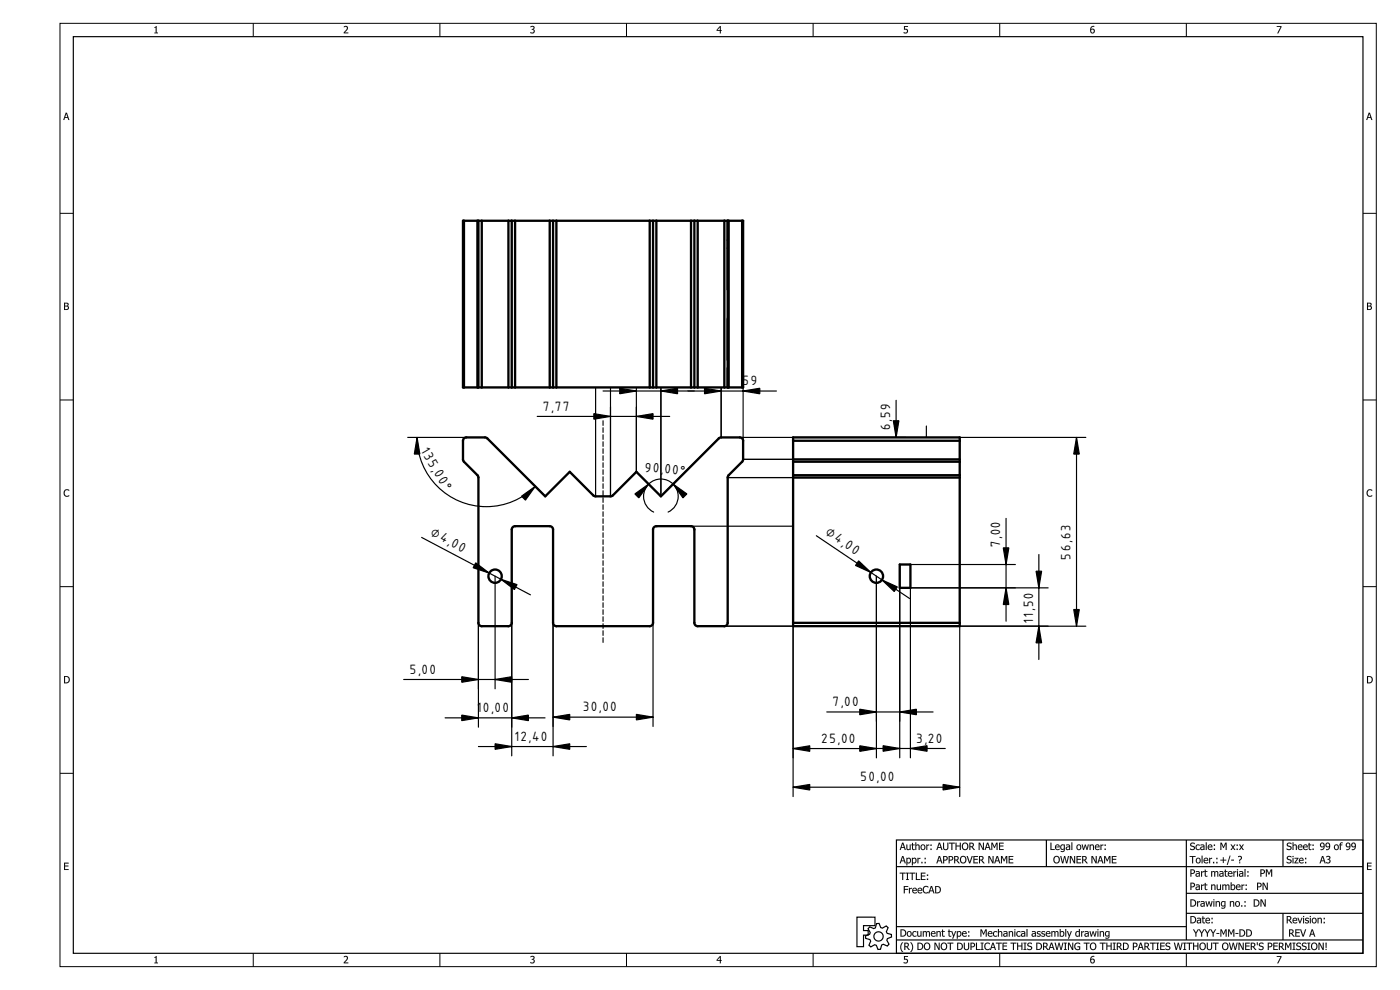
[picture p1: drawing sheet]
<svg xmlns="http://www.w3.org/2000/svg" width="420mm" height="297mm" viewBox="0 0 420 297" stroke-linecap="round" stroke-linejoin="round" font-family="sans-serif">
<defs><g id="words">
<g font-size="5">
<text x="207.5" y="104.4">,</text>
<text x="208.7" y="104.4">0</text>
<text x="187.6" y="115.5">7,</text>
<text x="191.1" y="115.5">35</text>
<text x="219.2" y="115.6">6,</text>
<text x="222.8" y="115.6">59</text>
<text x="163" y="123.2">7,77</text>
<text x="267.2" y="129.1" transform="rotate(-90 267.2 129.1)">6,59</text>
<text x="126.3" y="135.3" transform="rotate(60 126.3 135.3)">135,0 °</text>
<text x="193.4" y="141.5" transform="rotate(5 193.4 141.5)">90,00°</text>
<text x="129" y="160.5" transform="rotate(28 129 160.5)">⌀4,00</text>
<text x="247.5" y="160.3" transform="rotate(34 247.5 160.3)">⌀4,00</text>
<text x="300.2" y="164.2" transform="rotate(-90 300.2 164.2)">7,00</text>
<text x="321.3" y="167.9" transform="rotate(-90 321.3 167.9)">56,63</text>
<text x="240.7" y="178" transform="rotate(-90 240.7 178)">30,00</text>
<text x="310" y="186.8" transform="rotate(-90 310 186.8)">11,50</text>
<text x="123" y="202.1">5,00</text>
<text x="143.3" y="213.6">1</text>
<text x="145" y="213.6">0,00</text>
<text x="175" y="213.4">30,00</text>
<text x="249.9" y="211.9">7,00</text>
<text x="154.6" y="222.2">12,40</text>
<text x="246.6" y="222.9">25,00</text>
<text x="275" y="222.8">3,20</text>
<text x="258.2" y="234.5">50,00</text>
</g>
</g></defs>
<g fill="none" stroke="#000" stroke-width=".3">
<path d="M18 7h395v283h-395zM76 7v4M132 7v4M188 7v4M244 7v4M300 7v4M356 7v4M18 64h4M409 64h4M18 120h4M409 120h4M181 159.6h.1"/>
<path d="M18 176h4M409 176h4M18 232h4M409 232h4M76 286v4M132 286v4M188 286v4M244 286v4M300 286v4M356 286v4"/>
</g>
<g fill="#000">
<path d="M46.3 8.1l.7-.3v2h.4v.2h-1.1v-.2h.4v-1.5h-.4zM103.2 7.9a.8 .8 0 0 1 1.2 .3 .8 .8 0 0 1-.5 1.1l-.5 .5h1.1v.2h-1.3v-.3l.6-.7a.52 .52 0 0 0 .3-.8 .52 .52 0 0 0-.9 0zM159.2 7.9a.63 .63 0 0 1 1-.1 .63 .63 0 0 1-.2 1 .66 .66 0 0 1 .2 1.1 .66 .66 0 0 1-1-.3 .52 .52 0 0 0 .8 .2 .52 .52 0 0 0-.1-.8l-.3-.1v-.2a.4 .4 0 0 0 .4-.3 .4 .4 0 0 0-.2-.5 .4 .4 0 0 0-.5 .3zM271.3 7.8h1.2v.3h-.9v.6a.76 .76 0 0 1 .9 .9 .76 .76 0 0 1-1.3 .3v-.3a.54 .54 0 0 0 .8 .2 .54 .54 0 0 0 .1-.8 .54 .54 0 0 0-.8-.1zM383.2 7.8h1.4l-1 2.2h-.3l1-1.9h-1.1zM19.4 147.1l.9-.3 .5 .2v.3a.81 .81 0 0 0-1.2 .1 .81 .81 0 0 0 0 1.1 .81 .81 0 0 0 1.2 0v.4a1.13 1.13 0 0 1-1.6-.3 1.13 1.13 0 0 1 .2-1.5zM410.4 147.1l.9-.3 .5 .2v.3a.81 .81 0 0 0-1.1 .1 .81 .81 0 0 0 0 1.1 .81 .81 0 0 0 1.1 0v.4a1.13 1.13 0 0 1-1.5-.3 1.13 1.13 0 0 1 .1-1.5zM19.2 258.8h1.4v.3h-1.1v.6h1v.3h-1v.8h1.1v.2h-1.4zM410.3 258.8h1.3v.3h-1v.6h1v.3h-1v.8h1v.2h-1.3zM46.3 287.1l.7-.3v2h.4v.2h-1.1v-.2h.4v-1.5h-.4zM103.2 286.9a.8 .8 0 0 1 1.2 .4 .8 .8 0 0 1-.5 1.1l-.5 .4h1.1v.2h-1.3v-.3l.6-.7a.52 .52 0 0 0 .3-.8 .52 .52 0 0 0-.9 0zM159.2 286.9a.63 .63 0 0 1 1 0 .63 .63 0 0 1-.2 .9 .66 .66 0 0 1 .2 1.2 .66 .66 0 0 1-1-.4 .52 .52 0 0 0 .8 .2 .52 .52 0 0 0-.1-.8h-.3v-.3a.4 .4 0 0 0 .4-.3 .4 .4 0 0 0-.2-.5 .4 .4 0 0 0-.5 .3z"/>
<path d="M271.3 286.8h1.2v.3h-.9v.6a.76 .76 0 0 1 .9 .9 .76 .76 0 0 1-1.3 .4v-.4a.54 .54 0 0 0 .8 .2 .54 .54 0 0 0 .1-.8 .54 .54 0 0 0-.8 0zM383.2 286.8h1.4l-1 2.2h-.3l1-1.9h-1.1z"/>
<path d="M46.3 8.1l.7-.3v2h.4v.2h-1.1v-.2h.4v-1.5h-.4zM46.3 8.1v.2h.4v1.5h-.4v.2h1.1v-.2h-.4v-2z"/>
<path d="M103.2 7.9l.3-.1a.66 .66 0 0 1 .8 .2 .66 .66 0 0 1 0 .8l-.9 1 1.1-.1v.3h-1.3v-.3l.9-1.3-.2-.4-.7 .2zM103.2 7.9v.3l.6-.2 .3 .4-.9 1.3v.3h1.3v-.2h-1.1l.9-1v-.7l-.3-.3z"/>
<path d="M159.2 7.9l.3-.1a.57 .57 0 0 1 .8 .2 .57 .57 0 0 1-.3 .8l.5 .4-.2 .7-.5 .2-.7-.2v-.3l.8 .2 .3-.5-.2-.3h-.4v-.3l.4-.1 .1-.4-.3-.2-.6 .2zM159.2 7.9v.3l.4-.2a.38 .38 0 0 1 .6 .4 .38 .38 0 0 1-.6 .3v.2a.47 .47 0 0 1 .6 .6 .47 .47 0 0 1-.8 .2l-.2-.1v.3l.7 .1 .5-.4v-.5l-.4-.3 .4-.6-.4-.4z"/>
<path d="M216.1 7.8h.2v1.2h.3v.3h-.3v.7h-.3v-.7h-.9v-.4zM216 8.2l-.7 .8h.7z"/>
<path d="M216.1 7.8h.2v1.2h.3v.3h-.3v.7h-.3v-.7h-.9v-.4zM216.1 7.8l-1 1.1v.4l1-.1-.1 .8h.3v-.8l.3 .1v-.3h-.3v-1.2zM216 8.2l-.7 .8h.7zM216.1 8.1v.9h-.8z"/>
<path d="M271.3 7.8h1.2v.3h-.9l.1 .5a.76 .76 0 0 1 .8 1.1 .76 .76 0 0 1-1.3 .2v-.3l.7 .2 .3-.3a.53 .53 0 0 0-.3-.6 .53 .53 0 0 0-.6 .1zM271.3 7.8v1.1h.7l.2 .4-.2 .4-.8-.1v.3l.9 .1 .4-.4v-.6l-.4-.3h-.5v-.6h.9v-.3z"/>
<path d="M327.5 8l.8-.2v.3a.65 .65 0 0 0-.8 .7 .71 .71 0 0 1 1 .3 .71 .71 0 0 1-.6 .9 .71 .71 0 0 1-.7-.8zM327.4 9.3a.45 .45 0 0 0 .9 0 .45 .45 0 0 0-.9 0z"/>
<path d="M327.5 8l.9-.2-.1 .3a.63 .63 0 0 0-.8 .7 .71 .71 0 0 1 1 0 .71 .71 0 0 1-.1 1l-.7 .2-.4-.3-.1-1zM327.4 8.1a1.06 1.06 0 0 0-.3 1.2 1.06 1.06 0 0 0 1 .7l.4-.4v-.6l-.4-.4-.7 .2 .2-.6 .8-.1v-.3zM327.4 9.2a.45 .45 0 0 0 .9 0 .45 .45 0 0 0-.9 0zM327.4 9.3a.45 .45 0 0 1 .9 0 .45 .45 0 0 1-.9 0z"/>
<path d="M383.2 7.8h1.4l-1 2.2h-.3l1-1.9h-1.1zM383.2 7.8v.3h1.1l-1 1.9h.3l1-2.2z"/>
<path d="M19.7 33.8h.4l.7 2.2h-.3l-.2-.6h-.8l-.2 .6h-.3zM19.7 33.8l-.7 2.2h.3l.2-.6h.8l.2 .6h.3l-.7-2.2zM19.9 34.1l-.3 1h.6zM19.9 34.1l.4 1.1h-.8z"/>
<path d="M19.7 33.8h.4l.7 2.2h-.3l-.2-.6h-.8l-.2 .6h-.3zM19.9 34.1l-.3 1h.6z"/>
<path d="M410.8 33.8h.3l.8 2.2h-.4l-.1-.6h-.9l-.2 .6h-.3zM410.8 33.8l-.8 2.2h.3l.2-.6h.9l.2 .6h.3l-.8-2.2zM410.9 34.1l-.3 1h.7zM410.9 34.1l.4 1.1h-.7z"/>
<path d="M410.8 33.8h.3l.8 2.2h-.3l-.2-.6h-.9l-.2 .6h-.3zM410.9 34.1l-.3 1h.7z"/>
<path d="M19.2 90.8h.6a.54 .54 0 0 1 .7 .3 .54 .54 0 0 1-.2 .7 .65 .65 0 0 1 .3 .8 .65 .65 0 0 1-.8 .4h-.6zM19.5 91.1v.6h.3a.35 .35 0 0 0 .5-.3 .35 .35 0 0 0-.5-.3zM19.5 92v.8h.2a.44 .44 0 0 0 .7-.4 .44 .44 0 0 0-.6-.4z"/>
<path d="M19.2 90.8h1l.4 .3v.4l-.3 .3 .3 .2 .1 .5-.3 .4-1.2 .1zM19.2 90.8v2.2h1l.5-.5-.1-.5-.3-.2 .2-.2v-.5l-.4-.2zM19.5 91.1v.6l.8-.2-.1-.4zM19.5 91.1h.7v.5l-.7 .1zM19.5 92v.8l.9-.3-.2-.5zM19.5 91.9l.8 .2v.5l-.8 .2z"/>
<path d="M410.3 90.8h.5a.54 .54 0 0 1 .8 .3 .54 .54 0 0 1-.3 .7 .65 .65 0 0 1 .4 .8 .65 .65 0 0 1-.8 .4h-.6zM410.6 91.1v.6h.3a.35 .35 0 0 0 .4-.3 .35 .35 0 0 0-.5-.3zM410.6 92v.8h.2a.44 .44 0 0 0 .6-.4 .44 .44 0 0 0-.5-.4z"/>
<path d="M410.2 90.8h.6a.55 .55 0 0 1 .8 .2 .55 .55 0 0 1-.3 .8 .59 .59 0 0 1 .5 .5 .59 .59 0 0 1-.3 .5l-1.3 .2zM410.3 90.8v2.2h1l.4-.5-.1-.5-.3-.2 .3-.2v-.5l-.4-.3zM410.6 91.1v.6l.7-.2-.1-.4zM410.5 91.1h.7l.1 .5-.8 .1zM410.6 92v.8l.8-.3-.1-.5zM410.5 91.9l.9 .2v.5l-.9 .2z"/>
<path d="M19.4 147.1l.7-.3 .7 .2v.3l-1-.2-.4 .6 .1 .6 .3 .4 .5 .1 .5-.3v.4l-.3 .1a1.07 1.07 0 0 1-1.2-.3 1.07 1.07 0 0 1-.1-1.3zM19.4 147.1l-.3 .8 .3 .9 .7 .2 .7-.1v-.4l-.6 .3-.5-.1-.3-.8 .3-.7 .5-.2 .6 .3v-.3l-.7-.2z"/>
<path d="M410.4 147.1l.7-.3 .7 .2v.3l-.9-.2-.4 .6a.76 .76 0 0 0 .1 .8 .76 .76 0 0 0 .8 .3l.4-.3v.4l-.6 .2-.5-.1-.4-.4-.2-.8zM410.4 147.1l-.2 .8 .2 .9 .7 .2 .7-.1v-.4l-.6 .3-.5-.1-.3-.8 .3-.7 .5-.2 .6 .3v-.3l-.7-.2z"/>
<path d="M19.2 202.8h.5a1.1 1.1 0 0 1 1.2 1.1 1.1 1.1 0 0 1-1.2 1.1h-.5zM19.5 203.1v1.7a.88 .88 0 0 0 1.1-.9 .88 .88 0 0 0-1.1-.8z"/>
<path d="M19.2 202.8l1.2 .1 .4 .5a1.1 1.1 0 0 1 0 1.2 1.1 1.1 0 0 1-1.1 .4h-.5zM19.2 202.8v2.2l1.3-.2 .4-.7-.2-.9-.5-.3zM19.5 203.1v1.7l.7-.1 .4-.4a.87 .87 0 0 0-.1-.9 .87 .87 0 0 0-1-.3zM19.5 203.1h.7l.4 .4v.7l-.4 .5-.7 .1z"/>
<path d="M410.3 202.8h.5a1.1 1.1 0 0 1 1.2 1.1 1.1 1.1 0 0 1-1.2 1.1h-.5zM410.6 203.1v1.7a.88 .88 0 0 0 1.1-.9 .88 .88 0 0 0-1.1-.8z"/>
<path d="M410.2 202.8l1 .1a1.11 1.11 0 0 1 .8 1.3 1.11 1.11 0 0 1-1.2 .8h-.6zM410.3 202.8v2.2l1.2-.2 .4-.5v-.9l-.5-.4zM410.6 203.1v1.7l.6-.1 .4-.4a.85 .85 0 0 0-.5-1.2zM410.5 203.1h.7l.4 .4 .1 .7-.4 .5-.8 .1z"/>
<path d="M270.7 252.8h.4l.8 2.2h-.4l-.2-.6h-.8l-.2 .6h-.3zM270.7 252.8l-.7 2.2h.3l.2-.6h.8l.2 .6h.3l-.7-2.2zM270.9 253.1l-.3 1.1h.7zM270.9 253.1l.4 1.1h-.7zM272 253.4h.3v1.1l.3 .3 .4-.2v-1.2h.3v1.6h-.3v-.2l-.5 .3-.3-.2zM272 253.4l.2 1.5 .5 .1 .3-.2v.2h.3v-1.6h-.3v1.2l-.4 .2-.3-.2v-1.2zM273.7 252.9h.3v.5h.5v.2h-.5v1l.5 .2v.2l-.7-.2-.1-1.2h-.2zM273.7 252.9l-.2 .7h.2v.9a.53 .53 0 0 0 .8 .5v-.2l-.5-.1v-1.1h.5v-.2h-.5v-.5zM274.7 252.7h.3v.9l.2-.2a.53 .53 0 0 1 .6 0 .53 .53 0 0 1 .2 .6v1h-.3v-1.3l-.3-.1-.4 .2v1.2h-.3zM274.7 252.7v2.3h.3v-1.2l.4-.2 .3 .2v1.2h.3v-1a.55 .55 0 0 0-.4-.6 .55 .55 0 0 0-.6 .2v-.9zM276.1 254.2a.81 .81 0 0 1 1.6 0 .81 .81 0 0 1-1.6 0zM276.5 253.6a.82 .82 0 0 0-.1 1.1 .82 .82 0 0 0 1.1 .1 .88 .88 0 0 0 .1-.9 .88 .88 0 0 0-.8-.5zM276.7 253.7v1l.5 .1 .2-.4-.1-.7zM276.6 253.7a.54 .54 0 0 1 .9 .5 .54 .54 0 0 1-.9 .5zM278 253.4h.3v.2l.6-.2v.3l-.6 .2v1.1h-.3zM278 253.4v1.6h.3v-1.1l.6-.2v-.3l-.6 .3v-.3zM279.2 253.4h.4v.4h-.4zM279.2 253.4v.4h.4v-.4zM279.2 254.6h.4v.4h-.4zM279.2 254.6v.4h.4v-.4z"/>
<path d="M270.7 256.8h.4l.8 2.2h-.4l-.2-.6h-.8l-.2 .6h-.3zM270.7 256.8l-.7 2.2h.3l.2-.6h.8l.2 .6h.3l-.7-2.2zM270.9 257.1l-.3 1.1h.7zM270.9 257.1l.4 1.1h-.7zM272 257.4h.3v.2l.2-.2a.63 .63 0 0 1 .7 .1 .63 .63 0 0 1 .2 .7 .73 .73 0 0 1-.3 .7 .73 .73 0 0 1-.8 0v.7h-.3zM272 257.4v2.2h.3v-.7l.2 .1a.86 .86 0 0 0 .9-.4 .86 .86 0 0 0-.2-1l-.4-.2-.5 .2v-.2zM272.3 257.8v.9l.5 .1 .3-.4-.1-.6-.3-.2zM272.3 257.8a.57 .57 0 0 1 .9 .5 .57 .57 0 0 1-.9 .4zM273.7 257.4h.3v.2l.2-.2a.63 .63 0 0 1 .7 .1 .63 .63 0 0 1 .2 .7 .73 .73 0 0 1-.3 .7 .73 .73 0 0 1-.8 0v.7h-.3zM273.7 257.4v2.2h.3l-.1-.7 .3 .1a.86 .86 0 0 0 .8-.4 .86 .86 0 0 0-.1-1l-.4-.2-.6 .2 .1-.2zM274 257.8v.9l.5 .1 .2-.4v-.6l-.3-.2zM273.9 257.8a.57 .57 0 0 1 .9 .5 .57 .57 0 0 1-.8 .4zM275.3 257.4h.3v.2l.6-.2v.3l-.6 .2v1.1h-.3zM275.3 257.4v1.6h.3v-1.1l.6-.2v-.3l-.6 .3v-.3zM276.5 258.6h.4v.4h-.4zM276.5 258.6v.4h.4v-.4zM277.5 257.4h.4v.4h-.4zM277.5 257.4v.4h.3v-.4zM277.5 258.6h.4v.4h-.4zM277.5 258.6v.4h.3v-.4z"/>
<path d="M270.7 252.8h.4l.7 2.2h-.3l-.2-.6h-.8l-.2 .6h-.3zM270.9 253.1l-.3 1.1h.7zM272 253.4h.3v1.2l.3 .2 .4-.2v-1.2h.3v1.6h-.3v-.2l-.5 .3-.3-.2zM273.7 252.9h.3v.5h.5v.2h-.5v1.1l.5 .1a.41 .41 0 0 1-.5 .3 .41 .41 0 0 1-.3-.6v-.9h-.2zM274.7 252.7h.3v.9a.56 .56 0 0 1 .6-.2 .56 .56 0 0 1 .4 .6v1h-.3v-1.2l-.3-.2-.4 .2v1.2h-.3zM276.5 253.6a.78 .78 0 0 1 1.1 .1 .78 .78 0 0 1-.2 1.1 .78 .78 0 0 1-1.1-.1zM276.7 253.7a.55 .55 0 0 0-.1 .8 .55 .55 0 0 0 .8 .1 .56 .56 0 0 0 0-.8 .56 .56 0 0 0-.7-.1zM278 253.4h.3v.2l.6-.2v.3l-.6 .2v1.1h-.3zM279.2 253.4h.4v.4h-.4zM279.2 254.6h.4v.4h-.4z"/>
<path d="M270.7 256.8h.4l.7 2.2h-.3l-.2-.6h-.8l-.2 .6h-.3zM270.9 257.1l-.3 1.1h.7zM272 257.4l.3 .2a.74 .74 0 0 1 1 0 .74 .74 0 0 1 0 1 .68 .68 0 0 1-1 .3v.7h-.3zM272.3 257.8v.9a.55 .55 0 0 0 .8-.4 .55 .55 0 0 0-.7-.6zM273.7 257.4l.3 .2a.74 .74 0 0 1 1 0 .74 .74 0 0 1 0 1 .68 .68 0 0 1-1 .3v.7h-.3zM274 257.8v.9a.55 .55 0 0 0 .8-.4 .55 .55 0 0 0-.7-.6zM275.3 257.4h.3v.2l.6-.2v.3l-.6 .2v1.1h-.3zM276.5 258.6h.4v.4h-.4zM277.5 257.4h.3v.4h-.3zM277.5 258.6h.3v.4h-.3z"/>
<path d="M281.7 252.8h.4l.8 2.2h-.4l-.2-.6h-.8l-.2 .6h-.3zM281.8 252.8l-.8 2.2h.3l.2-.6h.9l.1 .6h.3l-.7-2.2zM281.9 253.1l-.3 1.1h.7zM281.9 253.1l.4 1.1h-.7zM283 252.8h.3l.2 1.9 .7-.1 .1-1.8h.3v1.4a.81 .81 0 0 1-.6 .9 .81 .81 0 0 1-.9-.5zM283 252.8l.1 1.9 .4 .3h.7l.3-.4 .1-1.8h-.3v1.8l-.5 .2-.5-.2v-1.8zM284.8 252.8h1.8v.3h-.8v1.9h-.3v-1.9h-.7zM284.8 252.8v.3h.7v1.9h.3v-1.9h.7v-.3zM286.8 252.8h.3v.9h1l-.1-.9h.4v2.2h-.4v-1h-.9v1h-.3zM286.8 252.8v2.2h.3l-.1-1.1h1.1v1.1h.3v-2.2h-.3v.9h-1.1l.1-.9zM288.9 253.1l.7-.3 .7 .3 .3 1-.4 .8-.8 .2-.5-.3-.2-.9zM288.9 253.1a1.14 1.14 0 0 0-.1 1.4 1.14 1.14 0 0 0 1.2 .5l.5-.6-.2-1.3a.99 .99 0 0 0-1.4 0zM289.2 253.3a.81 .81 0 0 0-.2 1.1 .81 .81 0 0 0 1.1 .2l.1-1a.63 .63 0 0 0-.4-.5 .63 .63 0 0 0-.6 .2zM289.2 253.2l.6-.1 .3 .2a.83 .83 0 0 1 .2 1.1 .83 .83 0 0 1-1.2 .2l-.1-.9zM290.9 252.8l1.1 .1a.64 .64 0 0 1 .3 .7 .64 .64 0 0 1-.5 .5l.8 .9h-.4l-.7-.8h-.3v.8h-.3zM290.9 252.8v2.2h.3v-.9h.3l.7 .9h.4l-.8-.9 .4-.3v-.6l-.4-.3zM291.2 253.1v.8l.6-.1 .1-.5zM291.2 253.1l.7 .1v.6l-.7 .1zM293.7 252.8h.4l.9 1.8v-1.8h.3v2.2h-.4l-.9-1.9v1.9h-.3zM293.7 252.8v2.2h.3v-1.9l1 1.9h.3v-2.2h-.3v1.8l-.9-1.8zM296.2 252.8h.4l.7 2.2h-.3l-.2-.6h-.8l-.2 .6h-.3zM296.2 252.8l-.7 2.2h.3l.2-.6h.8l.2 .6h.3l-.7-2.2zM296.4 253.1l-.3 1.1h.6zM296.4 253.1l.3 1.1h-.7zM297.5 252.8h.4l.6 1.3 .5-1.3h.4v2.2h-.3v-1.9l-.6 1.3h-.2l-.5-1.2v1.8h-.3zM297.5 252.8v2.2h.3v-1.9l.6 1.3h.1l.6-1.3v1.9h.3v-2.2h-.4l-.5 1.3-.6-1.3zM299.8 252.8h1.4v.3h-1.1v.6h1v.3h-1v.8h1.1v.2h-1.4zM299.8 252.8v2.2h1.4v-.2h-1.1v-.9h1v-.2h-1v-.6h1.1v-.3z"/>
<path d="M281.7 256.8h.4l.8 2.2h-.4l-.2-.6h-.8l-.2 .6h-.3zM281.8 256.8l-.8 2.2h.3l.2-.6h.9l.1 .6h.3l-.7-2.2zM281.9 257.1l-.3 1.1h.7zM281.9 257.1l.4 1.1h-.7zM283 256.8l1.2 .2a.76 .76 0 0 1 .1 1 .76 .76 0 0 1-1 .2l.1 .8h-.4zM283 256.8v2.2h.3v-.8l.9-.2 .2-.7-.4-.4zM283.3 257.1v.9l.7-.2v-.6zM283.3 257.1h.5a.5 .5 0 0 1 .3 .7 .5 .5 0 0 1-.8 .2zM284.7 256.8l1.1 .2a.76 .76 0 0 1 .1 1 .76 .76 0 0 1-.9 .2v.8h-.3zM284.7 256.8v2.2h.3v-.8l.9-.2 .1-.7-.3-.4zM285 257.1v.9l.7-.2-.1-.6zM285 257.1h.5a.5 .5 0 0 1 .2 .7 .5 .5 0 0 1-.7 .2zM286.3 256.8l1.2 .1a.64 .64 0 0 1 .2 .7 .64 .64 0 0 1-.4 .5l.8 .9h-.4l-.7-.8h-.4l.1 .8h-.4zM286.4 256.8v2.2h.2v-.9h.4l.7 .9h.3l-.8-.9 .4-.3 .1-.6-.5-.3zM286.6 257.1v.8l.7-.1 .1-.5zM286.6 257.1l.8 .1-.1 .6-.7 .1zM288.3 257.1l.8-.3 .7 .3 .2 1-.4 .8-.8 .2-.5-.3-.2-.9zM288.4 257.1a1.05 1.05 0 0 0-.1 1.6 1.05 1.05 0 0 0 1.7-.3l-.2-1.3a.99 .99 0 0 0-1.4 0zM288.6 257.3l-.2 .9 .5 .6 .6-.2 .2-1a.63 .63 0 0 0-.5-.5 .63 .63 0 0 0-.6 .2zM288.7 257.2l.5-.1 .4 .2a.83 .83 0 0 1 .1 1.1 .83 .83 0 0 1-1.1 .2l-.2-.9zM290.1 256.8h.3l.6 1.9 .6-1.9h.3l-.7 2.2h-.4zM290.1 256.8l.8 2.2h.3l.7-2.2h-.3l-.6 1.9-.6-1.9zM292.1 256.8h1.4v.3h-1.1v.6h1v.3h-1v.8h1.1v.2h-1.4zM292.1 256.8v2.2h1.4v-.2h-1.1v-.9h1v-.2h-1v-.6h1.1v-.3zM293.8 256.8l1.2 .2 .2 .7-.5 .4 .8 .9h-.4l-.7-.8h-.3v.8h-.3zM293.8 256.8v2.2h.3v-.9h.3l.7 .9h.4l-.8-.9 .4-.3a.6 .6 0 0 0-.4-.9zM294.1 257.1v.8l.6-.1 .1-.5zM294.1 257.1l.7 .1v.6l-.7 .1zM296.6 256.8h.4l.9 1.8v-1.8h.3v2.2h-.4l-.9-1.9v1.9h-.3zM296.6 256.8v2.2h.3v-1.9l.9 1.9h.4v-2.2h-.3v1.8l-.9-1.8zM299.1 256.8h.4l.7 2.2h-.3l-.2-.6h-.8l-.2 .6h-.3zM299.1 256.8l-.7 2.2h.3l.2-.6h.8l.2 .6h.3l-.7-2.2zM299.3 257.1l-.3 1.1h.6zM299.3 257.1l.3 1.1h-.7zM300.4 256.8h.4l.6 1.3 .5-1.3h.4v2.2h-.3v-1.9l-.6 1.3h-.2l-.5-1.2v1.8h-.3zM300.4 256.8v2.2h.3v-1.9l.6 1.3h.1l.6-1.3v1.9h.3v-2.2h-.4l-.5 1.3-.6-1.3zM302.7 256.8h1.4v.3h-1.1v.6h1v.3h-1v.8h1.1v.2h-1.4zM302.7 256.8v2.2h1.4v-.2h-1.1v-.9h1v-.2h-1v-.6h1.1v-.3z"/>
<path d="M281.8 252.8h.3l.7 2.2h-.3l-.2-.6h-.8l-.2 .6h-.3zM281.9 253.1l-.3 1.1h.7zM283 252.8h.3v1.4a.51 .51 0 0 0 .5 .6 .51 .51 0 0 0 .5-.6v-1.4h.3v1.4a.79 .79 0 0 1-.8 .9 .79 .79 0 0 1-.8-.9zM284.8 252.8h1.7v.3h-.7v1.9h-.3v-1.9h-.7zM286.8 252.8h.3v.9h1v-.9h.3v2.2h-.3v-1h-1v1h-.3zM288.9 253.1a1.05 1.05 0 0 1 1.4 .1 1.05 1.05 0 0 1 0 1.4 1.05 1.05 0 0 1-1.4 .2l-.2-.9zM289.2 253.2a.8 .8 0 0 0-.2 1.2 .8 .8 0 0 0 1.2 0 .8 .8 0 0 0 0-1 .8 .8 0 0 0-1-.2zM290.9 252.8h.6a.64 .64 0 0 1 .8 .5 .64 .64 0 0 1-.5 .8l.8 .9h-.4l-.7-.8h-.3v.8h-.3zM291.2 253.1v.8h.3a.42 .42 0 0 0 .5-.4 .42 .42 0 0 0-.5-.4zM293.7 252.8h.4l.9 1.8v-1.8h.3v2.2h-.3l-1-1.9v1.9h-.3zM296.2 252.8h.4l.7 2.2h-.3l-.2-.6h-.8l-.2 .6h-.3zM296.4 253.1l-.3 1.1h.6zM297.5 252.8h.4l.6 1.3 .5-1.3h.4v2.2h-.3v-1.9l-.6 1.3h-.1l-.6-1.3v1.9h-.3zM299.8 252.8h1.4v.3h-1.1v.6h1v.3h-1v.8h1.1v.2h-1.4z"/>
<path d="M281.8 256.8h.3l.7 2.2h-.3l-.2-.6h-.8l-.2 .6h-.3zM281.9 257.1l-.3 1.1h.7zM283 256.8h.6a.73 .73 0 0 1 .8 .9 .73 .73 0 0 1-1.1 .5v.8h-.3zM283.3 257.1v.9a.51 .51 0 0 0 .8-.5 .51 .51 0 0 0-.8-.4zM284.7 256.8h.6a.73 .73 0 0 1 .8 .9 .73 .73 0 0 1-1.1 .5v.8h-.3zM285 257.1v.9a.51 .51 0 0 0 .8-.5 .51 .51 0 0 0-.8-.4zM286.4 256.8h.5a.64 .64 0 0 1 .8 .5 .64 .64 0 0 1-.4 .8l.7 .9h-.3l-.7-.8h-.4v.8h-.2zM286.6 257.1v.8h.3a.42 .42 0 0 0 .5-.4 .42 .42 0 0 0-.5-.4zM288.4 257.1a1.05 1.05 0 0 1 1.4 .1 1.05 1.05 0 0 1 0 1.4 1.05 1.05 0 0 1-1.4 .2l-.3-.9zM288.7 257.2a.8 .8 0 0 0-.3 1.2 .8 .8 0 0 0 1.2 0 .8 .8 0 0 0 .1-1 .8 .8 0 0 0-1-.2zM290.1 256.8h.3l.6 1.9 .6-1.9h.3l-.7 2.2h-.3zM292.1 256.8h1.4v.3h-1.1v.6h1v.3h-1v.8h1.1v.2h-1.4zM293.8 256.8h.6a.64 .64 0 0 1 .8 .5 .64 .64 0 0 1-.5 .8l.8 .9h-.4l-.7-.8h-.3v.8h-.3zM294.1 257.1v.8h.3a.42 .42 0 0 0 .5-.4 .42 .42 0 0 0-.5-.4zM296.6 256.8h.4l.9 1.8v-1.8h.3v2.2h-.4l-.9-1.9v1.9h-.3zM299.1 256.8h.4l.7 2.2h-.3l-.2-.6h-.8l-.2 .6h-.3zM299.3 257.1l-.3 1.1h.6zM300.4 256.8h.4l.6 1.3 .5-1.3h.4v2.2h-.3v-1.9l-.6 1.3h-.1l-.6-1.3v1.9h-.3zM302.7 256.8h1.4v.3h-1.1v.6h1v.3h-1v.8h1.1v.2h-1.4z"/>
<path d="M315.3 252.8h.2v2h1v.2h-1.2zM316.8 253.6a.7 .7 0 0 1 .9-.2 .7 .7 0 0 1 .3 .8h-1.1a.65 .65 0 0 0 .4 .6 .65 .65 0 0 0 .7-.2v.3a.9 .9 0 0 1-1.2-.1 .9 .9 0 0 1 0-1.2zM317 253.7l-.1 .3h.9l-.3-.4zM318.6 253.7a.54 .54 0 0 0-.1 .8 .54 .54 0 0 0 .8 .1v-.9zM318.4 253.6l.3-.2h.9v1.4a.81 .81 0 0 1-1.3 .8l.1-.3a.57 .57 0 0 0 .6 .1 .57 .57 0 0 0 .3-.6 .76 .76 0 0 1-1.1-.2 .76 .76 0 0 1 .2-1zM320.2 254.3a.37 .37 0 0 0 .2 .5 .37 .37 0 0 0 .5-.2v-.4zM320 253.4l1.1 .2 .1 1.4-.3-.1a.59 .59 0 0 1-.8 .1 .59 .59 0 0 1-.2-.8 .59 .59 0 0 1 .8-.2h.2l-.1-.3h-.8zM321.5 252.7h.3v2.3h-.3zM323.2 253.6a.78 .78 0 0 1 1.1 .1 .78 .78 0 0 1-.1 1.1 .78 .78 0 0 1-1.1-.1zM323.4 253.7a.55 .55 0 0 0 0 .8 .55 .55 0 0 0 .8 .1 .56 .56 0 0 0 0-.8 .56 .56 0 0 0-.8-.1zM324.6 253.4h.3l.3 1.3 .4-1.3h.2l.4 1.3 .3-1.3h.3l-.4 1.6h-.3l-.4-1.2-.4 1.2h-.2zM327 253.4h.3v.2a.56 .56 0 0 1 .6-.2 .56 .56 0 0 1 .4 .6v1h-.3v-1.2l-.3-.2-.4 .2v1.2h-.3zM328.8 253.6a.7 .7 0 0 1 .9-.2 .7 .7 0 0 1 .3 .8h-1.1a.65 .65 0 0 0 .4 .6 .65 .65 0 0 0 .7-.2v.3a.9 .9 0 0 1-1.2-.1 .9 .9 0 0 1 0-1.2zM329 253.7l-.1 .3h.8l-.2-.4zM330.3 253.4h.2v.2l.6-.2v.3l-.6 .2v1.1h-.2zM331.5 253.4h.4v.4h-.4zM331.5 254.6h.4v.4h-.4z"/>
<path d="M315.2 252.8h.4l-.1 2h1v.2h-1.3zM315.3 252.8v2.2h1.2v-.2h-1v-2zM316.8 253.6l.6-.3 .5 .2 .1 .8h-1.1l.3 .5 .8-.2v.3l-.6 .2-.6-.2-.2-.7zM316.8 253.6a.86 .86 0 0 0-.1 1 .86 .86 0 0 0 .9 .4l.4-.1v-.3l-.7 .2-.4-.6h1.1v-.4l-.4-.4zM317 253.7l-.1 .3h.9l-.3-.4zM317 253.7l.5-.1 .3 .4h-.9zM318.6 253.8v.8h.7v-.9zM318.6 253.7h.7v.9a.56 .56 0 0 1-.8-.1 .56 .56 0 0 1 .1-.8zM318.4 253.6l.3-.3 .9 .1v1.4a.86 .86 0 0 1-1.3 .8v-.3h.9l.1-.5-.5 .2-.5-.2-.1-.6zM318.4 253.6a.79 .79 0 0 0-.2 .9 .79 .79 0 0 0 .9 .5l.2-.2a.55 .55 0 0 1-.3 .6 .55 .55 0 0 1-.6-.1l-.1 .3 .9-.1 .3-.7 .1-1.4zM320.2 254.4v.3l.7-.1v-.4zM320.2 254.3l.7-.1v.4a.38 .38 0 0 1-.5 .3 .38 .38 0 0 1-.2-.6zM320 253.4h.8l.3 .2 .1 1.4h-.3v-.1l-.2 .1a.53 .53 0 0 1-.7-.1 .53 .53 0 0 1-.1-.6l1-.3-.3-.4-.6 .1zM320 253.4v.3l.7-.1 .2 .4a.67 .67 0 0 0-.8 .1 .67 .67 0 0 0-.1 .8l.5 .2 .4-.3v.2h.3l-.2-1.4zM321.5 252.7h.3v2.3h-.3zM321.5 252.7v2.3h.3v-2.3zM322.9 254.2a.82 .82 0 0 1 1.6 0 .82 .82 0 0 1-1.6 0zM323.3 253.6a.82 .82 0 0 0-.1 1.1 .82 .82 0 0 0 1.1 .1 .88 .88 0 0 0 .1-.9 .88 .88 0 0 0-.8-.5zM323.5 253.7a.57 .57 0 0 0-.1 .8 .57 .57 0 0 0 .7 .2v-1zM323.2 254.2a.54 .54 0 0 1 1 0 .54 .54 0 0 1-1 0zM324.6 253.4h.3l.3 1.3 .4-1.3h.2l.4 1.3 .3-1.3h.3l-.4 1.6h-.3l-.4-1.2-.4 1.2h-.3zM324.6 253.4l.5 1.6h.2l.4-1.3 .4 1.3h.3l.4-1.6h-.3l-.3 1.3-.4-1.3h-.2l-.4 1.3-.3-1.3zM327 253.4h.3v.2l.2-.2a.53 .53 0 0 1 .6 0 .53 .53 0 0 1 .2 .6v1h-.3v-1.1l-.3-.3-.4 .2v1.2h-.3zM327 253.4v1.6h.3v-1.2a.41 .41 0 0 1 .5-.2 .41 .41 0 0 1 .2 .5v.9h.3v-1a.55 .55 0 0 0-.4-.6 .55 .55 0 0 0-.6 .2v-.2zM328.8 253.6l.5-.3 .5 .2 .2 .8h-1.1l.3 .5 .8-.2a.74 .74 0 0 1-.9 .5 .74 .74 0 0 1-.5-.9zM328.8 253.6a.86 .86 0 0 0-.2 1 .86 .86 0 0 0 1 .4l.4-.1v-.3l-.8 .2-.4-.6h1.2l-.1-.4-.3-.4zM329 253.7l-.1 .3h.8l-.2-.4zM329 253.7l.5-.1 .2 .4h-.9zM330.3 253.4h.3l-.1 .2 .7-.2v.3l-.7 .2 .1 1.1h-.3zM330.3 253.4v1.6h.2v-1.1l.6-.2v-.3l-.6 .3v-.3zM331.5 253.4h.4v.4h-.4zM331.5 253.4v.4h.4v-.4zM331.5 254.6h.4v.4h-.4zM331.5 254.6v.4h.4v-.4z"/>
<path d="M316.4 257.1a1.05 1.05 0 0 1 1.4 .1 1.05 1.05 0 0 1 0 1.4 1.05 1.05 0 0 1-1.4 .2l-.3-.9zM316.7 257.2a.8 .8 0 0 0-.2 1.2 .8 .8 0 0 0 1.2 0 .8 .8 0 0 0 0-1 .8 .8 0 0 0-1-.2zM318.2 256.8h.3l.4 1.9 .5-1.9h.3l.4 1.9 .4-1.9h.3l-.5 2.2h-.4l-.4-1.8-.4 1.8h-.3zM321.1 256.8h.4l.9 1.8v-1.8h.2v2.2h-.3l-.9-1.9v1.9h-.3zM323.1 256.8h1.3v.3h-1v.6h1v.3h-1v.8h1v.2h-1.3zM324.8 256.8h.5a.64 .64 0 0 1 .8 .5 .64 .64 0 0 1-.4 .8l.8 .9h-.4l-.7-.8h-.3v.8h-.3zM325.1 257.1v.8h.2a.42 .42 0 0 0 .5-.4 .42 .42 0 0 0-.5-.4zM327.6 256.8h.4l.9 1.8v-1.8h.2v2.2h-.3l-1-1.9v1.9h-.2zM330.1 256.8h.3l.8 2.2h-.3l-.2-.6h-.9l-.2 .6h-.3zM330.2 257.1l-.3 1.1h.7zM331.4 256.8h.4l.5 1.3 .5-1.3h.4v2.2h-.3v-1.9l-.5 1.3h-.2l-.6-1.3v1.9h-.2zM333.7 256.8h1.3v.3h-1v.6h1v.3h-1v.8h1v.2h-1.3z"/>
<path d="M316.4 257.1l.7-.3 .7 .3 .3 1-.4 .8-.8 .2-.5-.3-.3-.9zM316.4 257.1a1.14 1.14 0 0 0-.2 1.4 1.14 1.14 0 0 0 1.3 .5l.5-.6-.2-1.3a.99 .99 0 0 0-1.4 0zM316.6 257.3l-.1 .9 .4 .6 .7-.2 .1-1a.63 .63 0 0 0-.5-.5 .63 .63 0 0 0-.6 .2zM316.7 257.2l.5-.1 .4 .2a.83 .83 0 0 1 .1 1.1 .83 .83 0 0 1-1.1 .2l-.2-.9zM318.2 256.8h.3l.4 1.9 .5-1.9h.3l.4 1.9 .4-1.9h.3l-.5 2.2h-.4l-.4-1.8-.4 1.8h-.4zM318.2 256.8l.6 2.2h.3l.4-1.8 .4 1.8h.4l.5-2.2h-.3l-.4 1.9-.4-1.9h-.3l-.5 1.9-.4-1.9zM321.1 256.8h.4l.9 1.8v-1.8h.3v2.2h-.4l-.9-1.9v1.9h-.3zM321.1 256.8v2.2h.3v-1.9l.9 1.9h.3v-2.2h-.2v1.8l-.9-1.8zM323.1 256.8h1.4v.3h-1.1v.6h1v.3h-1v.8h1.1v.2h-1.4zM323.1 256.8v2.2h1.3v-.2h-1v-.9h1v-.2h-1v-.6h1v-.3zM324.8 256.8l1.1 .1a.64 .64 0 0 1 .2 .7 .64 .64 0 0 1-.4 .5l.8 .9h-.4l-.7-.8h-.3v.8h-.3zM324.8 256.8v2.2h.3l-.1-.9h.4l.7 .9h.3l-.7-.9 .3-.3 .1-.6-.5-.3zM325.1 257.1v.8l.6-.1 .1-.5zM325 257.1l.8 .1-.1 .6-.7 .1zM327.6 256.8h.4l.9 1.8-.1-1.8h.3v2.2h-.3l-1-1.9 .1 1.9h-.3zM327.6 256.8v2.2h.2l.1-1.9 .9 1.9h.3v-2.2h-.2l-.1 1.8-.8-1.8zM330.1 256.8h.3l.8 2.2h-.4l-.1-.6h-.9l-.2 .6h-.3zM330.1 256.8l-.8 2.2h.3l.2-.6h.9l.2 .6h.3l-.8-2.2zM330.2 257.1l-.3 1.1h.7zM330.2 257.1l.4 1.1h-.7zM331.4 256.8h.4l.5 1.3 .5-1.3h.5v2.2h-.4v-1.9l-.5 1.3h-.2l-.6-1.2 .1 1.8h-.3zM331.4 256.8v2.2h.2v-1.9l.6 1.3h.2l.5-1.3v1.9h.3v-2.2h-.4l-.5 1.3-.5-1.3zM333.7 256.8h1.4v.3h-1.1v.6h1v.3h-1v.8h1.1v.2h-1.4zM333.7 256.8v2.2h1.3v-.2h-1v-.9h1v-.2h-1v-.6h1v-.3z"/>
<path d="M357 256.8h1.8v.3h-.7v1.9h-.3v-1.9h-.8zM357 256.8v.3h.8v1.9h.3l-.1-1.9h.8v-.3zM358.7 258.2a.85 .85 0 0 1 1.7 0 .85 .85 0 0 1-1.7 0zM359.1 257.6a.82 .82 0 0 0-.1 1.1 .82 .82 0 0 0 1.1 .1l.2-.6-.2-.6-.5-.2zM359.3 257.7a.57 .57 0 0 0-.1 .8 .57 .57 0 0 0 .7 .2v-1zM359.3 257.7a.54 .54 0 0 1 .8 .5 .54 .54 0 0 1-.8 .5zM360.6 256.7h.3v2.3h-.3zM360.6 256.7v2.3h.3v-2.3zM361.4 257.6l.5-.3 .5 .2 .2 .8h-1.1l.3 .5 .8-.2v.3l-.6 .2-.6-.2-.2-.7zM361.4 257.6a.86 .86 0 0 0-.1 1 .86 .86 0 0 0 .9 .4l.4-.1v-.3l-.7 .2-.4-.6h1.1v-.4l-.4-.4zM361.6 257.7l-.1 .3h.8l-.2-.4zM361.6 257.7l.5-.1 .3 .4h-.9zM362.9 257.4h.3v.2l.6-.2v.3l-.6 .2v1.1h-.3zM362.9 257.4v1.6h.3l-.1-1.1 .7-.2v-.3l-.7 .3 .1-.3zM364 258.6h.4v.4h-.4zM364 258.6v.4h.4v-.4zM365 257.4h.4v.4h-.4zM365 257.4v.4h.4v-.4zM365 258.6h.4v.4h-.4zM365 258.6v.4h.4v-.4z"/>
<path d="M357 256.8h1.8v.3h-.7v1.9h-.3v-1.9h-.8zM359.1 257.6a.78 .78 0 0 1 1.1 .1 .78 .78 0 0 1-.1 1.1 .78 .78 0 0 1-1.1-.1zM359.3 257.7a.55 .55 0 0 0-.1 .8 .55 .55 0 0 0 .8 .1 .56 .56 0 0 0 0-.8 .56 .56 0 0 0-.7-.1zM360.6 256.7h.3v2.3h-.3zM361.4 257.6a.7 .7 0 0 1 .9-.2 .7 .7 0 0 1 .3 .8h-1.1a.65 .65 0 0 0 .4 .6 .65 .65 0 0 0 .7-.2v.3a.9 .9 0 0 1-1.2-.1 .9 .9 0 0 1 0-1.2zM361.6 257.7l-.1 .3h.8l-.2-.4zM362.9 257.4h.3v.2l.6-.2v.3l-.6 .2v1.1h-.3zM364 258.6h.4v.4h-.4zM365 257.4h.4v.4h-.4zM365 258.6h.4v.4h-.4z"/>
<path d="M357.4 253l.8-.2 .4 .1-.1 .4a.49 .49 0 0 0-.6-.3 .49 .49 0 0 0-.3 .7h.2a.72 .72 0 0 1 .8 .9 .72 .72 0 0 1-1.1 .4l-.3-.1v-.4a.6 .6 0 0 0 .6 .3 .6 .6 0 0 0 .5-.6 .86 .86 0 0 1-.9-.3 .86 .86 0 0 1 0-.9zM359 253.6l.1-.1a.55 .55 0 0 1 .9 .3 .59 .59 0 0 0-.8 0 .59 .59 0 0 0 0 .8 .59 .59 0 0 0 .8 0 .66 .66 0 0 1-.8 .5 .66 .66 0 0 1-.4-.9zM360.5 254.3a.37 .37 0 0 0 .2 .5 .37 .37 0 0 0 .5-.2v-.4zM360.3 253.4l1.1 .2 .1 1.4-.3-.1a.59 .59 0 0 1-.8 .1 .59 .59 0 0 1-.2-.8 .59 .59 0 0 1 .8-.2h.2l-.1-.3h-.8zM361.9 252.7h.2v2.3h-.2zM362.6 253.6a.7 .7 0 0 1 .9-.2 .7 .7 0 0 1 .4 .8h-1.2a.65 .65 0 0 0 .4 .6 .65 .65 0 0 0 .7-.2v.3a.9 .9 0 0 1-1.1-.1 .9 .9 0 0 1-.1-1.2zM362.9 253.7l-.2 .3h.9l-.2-.4zM364.3 253.4h.3v.4h-.3zM364.3 254.6h.3v.4h-.3z"/>
<path d="M357.4 253l1-.1 .1 .4a.48 .48 0 0 0-.6-.3 .48 .48 0 0 0-.3 .7l.4 .1a.7 .7 0 0 1 .6 1 .7 .7 0 0 1-1.1 .2l-.4-.1v-.4l.7 .3 .5-.3v-.3l-1.1-.4zM357.4 253l-.2 .4 .1 .4 .8 .3a.35 .35 0 0 1 .3 .4 .35 .35 0 0 1-.3 .3l-.9-.3v.4l.3 .1 .9-.1 .1-.8-.9-.4-.1-.3 .4-.4 .7 .3v-.4l-.7-.1zM359 253.6l.8-.2 .3 .1v.3l-.4-.2a.59 .59 0 0 0-.6 .7 .59 .59 0 0 0 .7 .5l.3-.2v.3l-.5 .2-.7-.4-.1-.7zM359 253.6l-.1 .2a.81 .81 0 0 0 0 .9 .81 .81 0 0 0 .8 .4l.3-.2v-.3l-.6 .2-.3-.8 .3-.4 .6 .2v-.3l-.6-.1zM360.5 254.4v.3l.7-.1v-.4zM360.5 254.3l.7-.1v.4a.38 .38 0 0 1-.5 .3 .38 .38 0 0 1-.2-.6zM360.3 253.4h.8l.4 .2v1.4h-.3v-.1l-.2 .1a.53 .53 0 0 1-.7-.1 .53 .53 0 0 1 0-.6l.9-.3-.2-.4-.7 .1zM360.3 253.4v.3l.7-.1 .2 .4a.67 .67 0 0 0-.8 .1 .67 .67 0 0 0-.1 .8l.6 .2 .3-.3v.2h.3l-.1-1.4zM361.9 252.7h.3v2.3h-.3zM361.9 252.7v2.3h.2v-2.3zM362.6 253.6l.6-.3 .5 .2 .2 .8h-1.2l.3 .5 .8-.2v.3l-.5 .2-.7-.2-.2-.7zM362.7 253.6a.86 .86 0 0 0-.2 1 .86 .86 0 0 0 .9 .4l.4-.1v-.3l-.7 .2-.4-.6h1.2l-.1-.4-.3-.4zM362.9 253.7l-.2 .3h.9l-.2-.4zM362.8 253.7l.6-.1 .2 .4h-.9zM364.3 253.4h.4v.4h-.4zM364.3 253.4v.4h.3v-.4zM364.3 254.6h.4v.4h-.4zM364.3 254.6v.4h.3v-.4z"/>
<path d="M367 257.2h.3v.8h.7v.2h-.7v.7h-.3v-.7h-.7v-.2h.7zM369 256.7h.3l-.9 2.8h-.2zM369.5 257.9h.8v.3h-.8zM371.6 256.9a.7 .7 0 0 1 1.1 .2 .7 .7 0 0 1-.5 1v.3h-.3v-.4a.5 .5 0 0 0 .5-.7 .5 .5 0 0 0-.8-.1zM371.9 258.7h.3v.3h-.3z"/>
<path d="M366.3 257.9l.7 .1v-.8h.3v.8l.7-.1v.3h-.7v.7h-.3v-.7h-.7zM367 257.2v.8h-.7v.2h.7v.7h.3l-.1-.7h.8v-.2h-.8l.1-.8zM369 256.7h.3l-.9 2.8h-.2zM369 256.7l-.8 2.8h.2l.9-2.7zM369.5 257.9h.8v.3h-.8zM369.5 257.9v.3h.8v-.3zM371.5 256.9l.8-.1 .4 .3-.1 .6-.4 .4v.4h-.3l.2-.6a.46 .46 0 0 0 .2-.8 .46 .46 0 0 0-.8 .1zM371.6 256.9v.3l.5-.2 .3 .2-.1 .5-.4 .3v.4h.3v-.3l.5-.5a.68 .68 0 0 0-.3-.8 .68 .68 0 0 0-.8 .1zM371.9 258.7h.3v.3h-.3zM371.9 258.7v.3h.3v-.3z"/>
<path d="M366.3 252.8h.4l.5 1.3 .5-1.3h.4v2.2h-.3v-1.9l-.5 1.3h-.2l-.6-1.3v1.9h-.2zM369.3 253.4h.3l.4 .6 .4-.6h.4l-.6 .8 .6 .8h-.4l-.4-.6-.4 .6h-.3l.6-.8zM371.1 253.4h.4v.4h-.4zM371.1 254.6h.4v.4h-.4zM371.9 253.4h.3l.4 .6 .4-.6h.3l-.6 .8 .6 .8h-.3l-.4-.6-.4 .6h-.4l.6-.8z"/>
<path d="M366.2 252.8h.5l.5 1.3 .5-1.3h.4v2.2h-.3v-1.9l-.5 1.3h-.2l-.6-1.2v1.8h-.3zM366.3 252.8v2.2h.2v-1.9l.6 1.3h.2l.5-1.3v1.9h.3v-2.2h-.4l-.5 1.3-.5-1.3zM369.3 253.4h.4l.3 .6 .4-.6h.4l-.6 .8 .6 .8h-.4l-.4-.6-.4 .6h-.3l.6-.8zM369.3 253.4l.6 .8-.6 .8h.3l.4-.6 .4 .6h.4l-.6-.8 .6-.8h-.4l-.4 .6-.4-.6zM371.1 253.4h.4v.4h-.4zM371.1 253.4v.4h.4v-.4zM371.1 254.6h.4v.4h-.4zM371.1 254.6v.4h.4v-.4zM371.8 253.4h.4l.4 .6 .4-.6h.3l-.6 .8 .6 .8h-.3l-.4-.6-.4 .6h-.4l.6-.8zM371.9 253.4l.5 .8-.6 .8h.4l.4-.6 .4 .6h.3l-.6-.8 .6-.8h-.3l-.4 .6-.4-.6z"/>
<path d="M386.4 253l.9-.2 .3 .1-.1 .4a.49 .49 0 0 0-.6-.3 .49 .49 0 0 0-.3 .7h.2a.72 .72 0 0 1 .8 .9 .72 .72 0 0 1-1.1 .4l-.3-.1v-.4a.6 .6 0 0 0 .6 .3 .6 .6 0 0 0 .5-.6 .86 .86 0 0 1-.9-.3 .86 .86 0 0 1 0-.9zM387.9 252.7h.3v.9a.56 .56 0 0 1 .6-.2 .56 .56 0 0 1 .4 .6v1h-.3v-1.2l-.3-.2-.4 .2v1.2h-.3zM389.7 253.6a.7 .7 0 0 1 .9-.2 .7 .7 0 0 1 .3 .8h-1.1a.65 .65 0 0 0 .4 .6 .65 .65 0 0 0 .7-.2v.3a.9 .9 0 0 1-1.2-.1 .9 .9 0 0 1 0-1.2zM389.9 253.7l-.1 .3h.8l-.2-.4zM391.3 253.6a.7 .7 0 0 1 .8-.2 .7 .7 0 0 1 .4 .8h-1.2a.65 .65 0 0 0 .5 .6 .65 .65 0 0 0 .6-.2v.3a.9 .9 0 0 1-1.1-.1 .9 .9 0 0 1 0-1.2zM391.5 253.7l-.2 .3h.9l-.2-.4zM392.8 252.9h.2v.5h.5v.2h-.5l.1 1.1 .4 .1a.41 .41 0 0 1-.5 .3 .41 .41 0 0 1-.2-.6v-.9h-.2zM393.9 253.4h.4v.4h-.4zM393.9 254.6h.4v.4h-.4z"/>
<path d="M386.4 253l1-.1 .1 .4a.48 .48 0 0 0-.6-.3 .48 .48 0 0 0-.3 .7l.4 .1a.7 .7 0 0 1 .6 1 .7 .7 0 0 1-1.1 .2l-.4-.1v-.4l.7 .3 .5-.3-1.1-.7zM386.4 253l-.2 .4 .1 .4 .8 .3a.35 .35 0 0 1 .3 .4 .35 .35 0 0 1-.3 .3l-.9-.3v.4l.3 .1 .9-.1 .1-.8-.9-.4-.1-.3 .4-.4 .7 .3v-.4l-.7-.1zM387.9 252.7h.3v.9l.2-.2a.53 .53 0 0 1 .6 0 .53 .53 0 0 1 .2 .6v1h-.3v-1.3l-.3-.1-.4 .2v1.2h-.3zM387.9 252.7v2.3h.3v-1.2l.4-.2 .3 .2v1.2h.3l-.1-1.5-.5-.1-.4 .2v-.9zM389.7 253.6l.5-.3 .5 .2 .2 .8h-1.1l.3 .5 .8-.2v.3l-.6 .2-.6-.2-.2-.7zM389.7 253.6a.86 .86 0 0 0-.2 1 .86 .86 0 0 0 1 .4l.4-.1v-.3l-.8 .2-.4-.6h1.2l-.1-.4-.3-.4zM389.9 253.7l-.1 .3h.8l-.2-.4zM389.9 253.7l.5-.1 .2 .4h-.9zM391.2 253.6a.71 .71 0 0 1 .9-.2 .71 .71 0 0 1 .4 .9l-1.2-.1 .4 .6 .7-.2-.2 .4h-.8l-.3-.5zM391.3 253.6a.86 .86 0 0 0-.2 1 .86 .86 0 0 0 .9 .4l.4-.1v-.3l-.7 .2-.4-.6h1.2l-.1-.4-.3-.4zM391.5 253.7l-.2 .3h.9l-.2-.4zM391.5 253.7l.5-.1 .2 .4h-.9zM392.7 252.9h.4l-.1 .5h.6v.2h-.6v1l.6 .2v.2l-.8-.2v-1.2h-.2zM392.8 252.9l-.2 .7h.2v1.2l.2 .2h.5v-.2h-.4l-.1-.4v-.8h.5v-.2h-.5v-.5zM393.9 253.4h.4v.4h-.4zM393.9 253.4v.4h.4v-.4zM393.9 254.6h.4v.4h-.4zM393.9 254.6v.4h.4v-.4z"/>
<path d="M386.4 257l.9-.2 .3 .1-.1 .4a.49 .49 0 0 0-.6-.3 .49 .49 0 0 0-.3 .7h.2a.72 .72 0 0 1 .8 .9 .72 .72 0 0 1-1.1 .4l-.3-.1v-.4a.6 .6 0 0 0 .6 .3 .6 .6 0 0 0 .5-.6 .86 .86 0 0 1-.9-.3 .86 .86 0 0 1 0-.9zM387.9 257.4h.3v1.6h-.3zM387.9 256.8h.3v.3h-.3zM388.5 257.4h1.2l-.9 1.4h.9v.2h-1.2l.8-1.4h-.8zM390 257.6a.7 .7 0 0 1 .9-.2 .7 .7 0 0 1 .3 .8h-1.1a.65 .65 0 0 0 .4 .6 .65 .65 0 0 0 .7-.2v.3a.9 .9 0 0 1-1.2-.1 .9 .9 0 0 1 0-1.2zM390.2 257.7l-.1 .3h.9l-.3-.4zM391.7 257.4h.3v.4h-.3zM391.7 258.6h.3v.4h-.3z"/>
<path d="M386.4 257l1-.1 .1 .4a.48 .48 0 0 0-.6-.3 .48 .48 0 0 0-.3 .7h.2a.73 .73 0 0 1 .8 .9 .73 .73 0 0 1-1.1 .4l-.4-.1v-.4l.7 .3 .5-.3-1.1-.7zM386.4 257l-.2 .4 .1 .4 .8 .3a.35 .35 0 0 1 .3 .4 .35 .35 0 0 1-.3 .3l-.9-.3v.4l.3 .1 .9-.1 .1-.8-.9-.4-.1-.3 .4-.4 .7 .3v-.4l-.7-.1zM387.9 257.4h.3v1.6h-.3zM387.9 257.4v1.6h.3v-1.6zM387.9 256.8h.3v.3h-.3zM387.9 256.8v.3h.3v-.3zM388.5 257.4h1.2l-.9 1.4h.9v.2h-1.2l.8-1.4h-.8zM388.5 257.4v.2h.9l-.9 1.4h1.2v-.2h-.9l.9-1.4zM390 257.6a.71 .71 0 0 1 .9-.2 .71 .71 0 0 1 .3 .9l-1.1-.1 .3 .6 .8-.2-.2 .4h-.8l-.4-.5zM390 257.6a.86 .86 0 0 0-.1 1 .86 .86 0 0 0 .9 .4l.4-.1v-.3l-.7 .2-.4-.6h1.1v-.4l-.4-.4zM390.2 257.7l-.1 .3h.9l-.3-.4zM390.2 257.7l.6-.1 .2 .4h-.9zM391.7 257.4h.3v.4h-.3zM391.7 257.4v.4h.3v-.4zM391.7 258.6h.3v.4h-.3zM391.7 258.6v.4h.3v-.4z"/>
<path d="M396.8 256.8h.3l.8 2.2h-.4l-.1-.6h-.9l-.2 .6h-.3zM396.8 256.8l-.8 2.2h.3l.2-.6h.9l.1 .6h.4l-.8-2.2zM396.9 257.1l-.3 1.1h.7zM396.9 257.1l.4 1.1h-.7zM398 256.9l.8-.1 .4 .3 .1 .4-.4 .3 .3 .2 .1 .5-.4 .5-.9-.1v-.3l.7 .2 .3-.4-.1-.3-.5-.1v-.3l.4-.1 .1-.4-.3-.1-.6 .2zM398 256.9v.3l.9-.1a.38 .38 0 0 1 0 .5 .38 .38 0 0 1-.5 .1v.3h.3a.47 .47 0 0 1 .3 .6 .47 .47 0 0 1-.7 .2l-.3-.2v.3l.7 .1 .6-.3v-.6l-.5-.3a.5 .5 0 0 0 .4-.4 .5 .5 0 0 0-.1-.5z"/>
<path d="M396.8 256.8h.3l.8 2.2h-.4l-.1-.6h-.9l-.2 .6h-.3zM396.9 257.1l-.3 1.1h.7zM398 256.9a.63 .63 0 0 1 1 0 .63 .63 0 0 1-.1 .9 .66 .66 0 0 1 .2 1.1 .66 .66 0 0 1-1.1-.3 .52 .52 0 0 0 .8 .2 .52 .52 0 0 0-.1-.8h-.3v-.3a.4 .4 0 0 0 .5-.3 .4 .4 0 0 0-.3-.5 .4 .4 0 0 0-.5 .3z"/>
<path d="M396.6 253.2v.7h.7l-.2-.7zM396.4 253.5a.48 .48 0 0 1 .9 0 .48 .48 0 0 1-.9 0zM396.3 253l.7-.2 .5 .5v1.2l-.6 .5-.6 .1v-.4h.6l.4-.6-.6 .1-.4-.2-.2-.4zM396.4 253l-.2 .6 .2 .5h.9a.66 .66 0 0 1-1 .7v.2l.9-.1 .3-.6v-.7a.7 .7 0 0 0-.3-.7 .7 .7 0 0 0-.8 .1zM398.2 253.2v.7h.7l-.2-.7zM398 253.5a.5 .5 0 0 1 1 0 .5 .5 0 0 1-1 0zM398 253l.6-.2 .5 .5v1.2l-.6 .5-.5 .1v-.4h.6l.3-.6-.6 .1-.4-.2-.1-.4zM398 253l-.2 .6 .2 .5h.9a.66 .66 0 0 1-.9 .7v.2l.8-.1 .4-1.1-.1-.5-.4-.4zM400.2 254.2a.81 .81 0 0 1 1.6 0 .81 .81 0 0 1-1.6 0zM400.6 253.6a.82 .82 0 0 0-.1 1.1 .82 .82 0 0 0 1.1 .1 .88 .88 0 0 0 .1-.9 .88 .88 0 0 0-.8-.5zM400.8 253.7l-.1 1 .6 .1 .2-.4-.1-.7zM400.7 253.7a.54 .54 0 0 1 .8 .5 .54 .54 0 0 1-.8 .5zM402.2 252.9l.8-.2v.3l-.6 .2v.2h.4v.2h-.4v1.4h-.3v-1.4h-.2zM402.3 252.9l-.2 .5h-.2v.2h.2v1.4h.3v-1.4h.4v-.2h-.4v-.2l.5-.2v-.2zM404.3 253.2v.7h.7l-.2-.7zM404.1 253.5a.5 .5 0 0 1 1 0 .5 .5 0 0 1-1 0zM404.1 253l.6-.2 .5 .5v1.2l-.6 .5-.6 .1v-.4h.7l.3-.6-.6 .1-.4-.2-.1-.4zM404.1 253l-.2 .6 .2 .5h.9a.66 .66 0 0 1-.9 .7v.2l.8-.1 .4-1.1-.1-.5-.4-.4zM405.7 253.5a.5 .5 0 0 0 1 0 .5 .5 0 0 0-1 0zM405.7 253.5a.5 .5 0 0 1 1 0 .5 .5 0 0 1-1 0zM405.7 253l.7-.2 .5 .5-.1 1.2-.5 .5-.6 .1v-.4h.6l.3-.6-.5 .1-.5-.2-.1-.4zM405.7 253l-.2 .6 .2 .5h.9a.66 .66 0 0 1-.9 .7v.2l.8-.1 .4-1.1v-.5l-.4-.4z"/>
<path d="M396.4 253.5a.48 .48 0 0 0 .9 0 .48 .48 0 0 0-.9 0zM396.3 253l.3-.1a1.11 1.11 0 0 1 1 .8 1.11 1.11 0 0 1-.6 1.3h-.7l.1-.2a.64 .64 0 0 0 .9-.7 .71 .71 0 0 1-1-.1 .71 .71 0 0 1 0-1zM398 253.5a.5 .5 0 0 0 1 0 .5 .5 0 0 0-1 0zM398 253l.2-.1a1.11 1.11 0 0 1 1.1 .8 1.11 1.11 0 0 1-.6 1.3h-.7v-.2a.64 .64 0 0 0 .9-.7 .71 .71 0 0 1-1-.1 .71 .71 0 0 1 .1-1zM400.5 253.6a.78 .78 0 0 1 1.1 .1 .78 .78 0 0 1-.1 1.1 .78 .78 0 0 1-1.1-.1zM400.7 253.7a.55 .55 0 0 0 0 .8 .55 .55 0 0 0 .8 .1 .56 .56 0 0 0-.1-.8 .56 .56 0 0 0-.7-.1zM402.3 252.9a.37 .37 0 0 1 .3-.2 .37 .37 0 0 1 .3 .3l-.5 .2v.2h.4v.2h-.4v1.4h-.3v-1.4l-.2-.2h.2zM404.1 253.5a.48 .48 0 0 0 .9 0 .48 .48 0 0 0-.9 0zM404.1 253l.2-.1a1.11 1.11 0 0 1 1.1 .8 1.11 1.11 0 0 1-.7 1.3h-.6v-.2a.64 .64 0 0 0 .9-.7 .71 .71 0 0 1-1-.1 .71 .71 0 0 1 .1-1zM405.7 253.5a.5 .5 0 0 0 1 0 .5 .5 0 0 0-1 0zM405.7 253l.2-.1a1.11 1.11 0 0 1 1.1 .8 1.11 1.11 0 0 1-.6 1.3h-.7l.1-.2a.64 .64 0 0 0 .8-.7 .71 .71 0 0 1-1-.1 .71 .71 0 0 1 .1-1z"/>
<path d="M19.2 258.8h1.4v.3h-1.1v.6h1v.3h-1v.8h1.1v.2h-1.4zM19.2 258.8v2.2h1.4v-.2h-1.1v-.9h1v-.2h-1v-.6h1.1v-.3z"/>
<path d="M270 261.8h1.8v.3h-.7v1.9h-.4l.1-1.9h-.8zM270 261.8v.3h.8v1.9h.3l-.1-1.9h.8v-.3zM271.9 261.8h.9v.3h-.3v1.7h.3v.2h-.9v-.2h.3v-1.7h-.3zM271.9 261.8v.3h.3v1.7h-.3v.2h.9v-.2h-.3v-1.7h.3v-.3zM272.9 261.8h1.8v.3h-.8v1.9h-.3v-1.9h-.7zM272.9 261.8v.3h.7v1.9h.3v-1.9h.8v-.3zM274.9 261.8h.3v2h1v.2h-1.3zM274.9 261.8v2.2h1.2v-.2h-1l.1-2zM276.4 261.8h1.3v.3h-1v.6h1v.3h-1v.8h1v.2h-1.3zM276.4 261.8v2.2h1.3v-.2h-1.1v-.9h1.1v-.2h-1.1v-.6h1.1v-.3zM278.2 262.4h.3v.4h-.3zM278.2 262.4v.4h.3v-.4zM278.2 263.6h.3v.4h-.3zM278.2 263.6v.4h.3v-.4z"/>
<path d="M270 261.8h1.8v.3h-.7v1.9h-.3v-1.9h-.8zM271.9 261.8h.9v.3h-.3v1.7h.3v.2h-.9v-.2h.3v-1.7h-.3zM272.9 261.8h1.8v.3h-.8v1.9h-.3v-1.9h-.7zM274.9 261.8h.3v2h.9v.2h-1.2zM276.4 261.8h1.3v.3h-1v.6h1v.3h-1v.8h1v.2h-1.3zM278.2 262.4h.3v.4h-.3zM278.2 263.6h.3v.4h-.3z"/>
<path d="M270.3 278.8h.4a1.1 1.1 0 0 1 1.3 1.1 1.1 1.1 0 0 1-1.2 1.1h-.5zM270.5 279.1v1.7a.88 .88 0 0 0 1.2-.9 .88 .88 0 0 0-1.2-.8zM272.3 279.6a.78 .78 0 0 1 1.1 .1 .78 .78 0 0 1-.1 1.1 .78 .78 0 0 1-1.1-.1zM272.5 279.7a.55 .55 0 0 0 0 .8 .55 .55 0 0 0 .8 .1 .56 .56 0 0 0 0-.8 .56 .56 0 0 0-.8-.1zM274 279.6l.1-.1a.55 .55 0 0 1 .9 .3 .59 .59 0 0 0-.8 0 .59 .59 0 0 0 0 .8 .59 .59 0 0 0 .8 0 .66 .66 0 0 1-.8 .5 .66 .66 0 0 1-.4-.9zM275.3 279.4h.2l.1 1.2 .3 .2 .4-.2v-1.2h.3v1.6h-.3v-.2l-.5 .3-.4-.2zM276.9 279.4h.3v.2a.51 .51 0 0 1 .9 0l.4-.2 .4 .1 .2 1.5h-.3v-.9a.34 .34 0 0 0-.2-.5 .34 .34 0 0 0-.4 .4v1h-.3v-1.2l-.3-.2-.4 .2v1.2h-.3zM279.6 279.6a.7 .7 0 0 1 .8-.2 .7 .7 0 0 1 .4 .8h-1.2a.65 .65 0 0 0 .5 .6 .65 .65 0 0 0 .6-.2v.3a.9 .9 0 0 1-1.1-.1 .9 .9 0 0 1 0-1.2zM279.8 279.7l-.2 .3h.9l-.2-.4zM281 279.4h.3v.2a.56 .56 0 0 1 .7-.2 .56 .56 0 0 1 .3 .6v1h-.2l-.1-1.2-.3-.2-.4 .2v1.2h-.3zM282.7 278.9h.3v.5h.5v.2h-.5l.1 1.1 .4 .1a.41 .41 0 0 1-.5 .3 .41 .41 0 0 1-.3-.6v-.9h-.1zM284.7 278.9h.3v.5h.5v.2h-.5v1.1l.5 .1a.41 .41 0 0 1-.6 .3 .41 .41 0 0 1-.2-.6v-.9h-.2zM285.5 279.4h.3l.4 1.2 .5-1.2h.3l-.9 2.2h-.3l.3-.6zM287.2 279.4l.2 .2a.74 .74 0 0 1 1.1 0 .74 .74 0 0 1-.1 1 .68 .68 0 0 1-1 .3v.7h-.2zM287.4 279.8v.9a.55 .55 0 0 0 .8-.4 .55 .55 0 0 0-.7-.6zM288.9 279.6a.7 .7 0 0 1 .9-.2 .7 .7 0 0 1 .3 .8h-1.1a.65 .65 0 0 0 .4 .6 .65 .65 0 0 0 .7-.2v.3a.9 .9 0 0 1-1.2-.1 .9 .9 0 0 1 0-1.2zM289.1 279.7l-.1 .3h.8l-.2-.4zM290.6 279.4h.3v.4h-.3zM290.6 280.6h.3v.4h-.3z"/>
<path d="M270.2 278.8h.5a1.11 1.11 0 0 1 1.3 1.1 1.11 1.11 0 0 1-1.2 1.1h-.6zM270.3 278.8v2.2l1.2-.1 .4-.6v-.9l-.5-.4zM270.5 279.1v1.7l.7-.1 .4-.3a.87 .87 0 0 0-.1-1 .87 .87 0 0 0-1-.3zM270.5 279.1l.7 .1 .4 .3v.7l-.4 .5-.7 .1zM272 280.2a.82 .82 0 0 1 1.6 0 .82 .82 0 0 1-1.6 0zM272.4 279.6a.82 .82 0 0 0-.1 1.1 .82 .82 0 0 0 1.1 .2l.2-.7-.2-.6-.5-.2zM272.6 279.7a.53 .53 0 0 0-.1 .8 .53 .53 0 0 0 .8 .1l-.1-.9zM272.3 280.2a.54 .54 0 0 1 1 0 .54 .54 0 0 1-1 0zM274 279.6l.8-.2 .2 .1v.3l-.3-.2a.59 .59 0 0 0-.6 .7 .59 .59 0 0 0 .7 .5l.2-.2v.3l-.5 .2-.6-.4-.1-.7zM274 279.6l-.1 .2a.81 .81 0 0 0 0 .9 .81 .81 0 0 0 .8 .4l.3-.2v-.3a.6 .6 0 0 1-1-.2 .6 .6 0 0 1 .7-.8l.3 .2v-.3l-.3-.1zM275.2 279.4h.4v1.3l.3 .1 .4-.2v-1.2h.3v1.6h-.3v-.2l-.5 .3-.4-.2zM275.3 279.4l.1 1.5 .5 .1 .4-.2v.2h.3v-1.6h-.3v1.2l-.4 .2-.3-.2-.1-1.2zM276.9 279.4h.3v.2a.52 .52 0 0 1 .9 0l.5-.3 .4 .3 .1 1.4h-.3v-1.2l-.3-.2-.4 .2 .1 1.2h-.3l-.1-1.2-.2-.2-.4 .2v1.2h-.3zM276.9 279.4v1.6h.3v-1.2l.4-.2 .3 .2v1.2h.3l-.1-1.2 .4-.2 .3 .2v1.2h.3l-.2-1.5-.4-.1-.4 .2a.5 .5 0 0 0-.9 0v-.2zM279.6 279.6l.5-.3 .5 .2 .2 .8h-1.2l.4 .5 .8-.2a.74 .74 0 0 1-1 .5 .74 .74 0 0 1-.5-.9zM279.6 279.6a.86 .86 0 0 0-.2 1 .86 .86 0 0 0 .9 .4l.4-.1v-.3l-.7 .2-.4-.6h1.2l-.1-.4-.3-.4zM279.8 279.7l-.2 .3h.9l-.2-.4zM279.8 279.7l.5-.1 .2 .4h-.9zM281 279.4h.3v.2l.3-.2a.53 .53 0 0 1 .5 0 .53 .53 0 0 1 .2 .6v1h-.3v-1.3l-.3-.1-.4 .2v1.2h-.3zM281 279.4v1.6h.3v-1.2l.4-.2 .3 .2 .1 1.2h.2v-1a.55 .55 0 0 0-.3-.6 .55 .55 0 0 0-.7 .2v-.2zM282.7 278.9h.3v.5h.5v.2h-.5v1l.5 .2v.2l-.7-.2-.1-1.2h-.2zM282.7 278.9l-.1 .7h.2v.9a.53 .53 0 0 0 .7 .5v-.2l-.5-.1v-1.1h.5v-.2h-.5v-.5zM284.7 278.9h.3v.5h.5v.2h-.5v1l.5 .2v.2l-.8-.2v-1.2h-.2zM284.7 278.9l-.2 .7h.2v.9a.53 .53 0 0 0 .8 .5v-.2l-.5-.1-.1-1.1h.6v-.2h-.6l.1-.5zM285.5 279.4h.3l.4 1.2 .5-1.2h.3l-.9 2.2h-.3l.3-.6zM285.5 279.4l.6 1.6-.3 .6h.3l.9-2.2h-.3l-.5 1.2-.4-1.2zM287.1 279.4h.3v.2a.7 .7 0 0 1 1-.1 .7 .7 0 0 1 .1 .9 .69 .69 0 0 1-1.1 .5v.7h-.3zM287.2 279.4v2.2h.2v-.7l.2 .1a.86 .86 0 0 0 .9-.4 .86 .86 0 0 0-.1-1l-.5-.2-.5 .2v-.2zM287.4 279.8v.9l.6 .1 .2-.4v-.6l-.3-.2zM287.4 279.8l.2-.1a.48 .48 0 0 1 .6 .1 .48 .48 0 0 1 0 .6 .53 .53 0 0 1-.8 .3zM288.9 279.6l.6-.3 .4 .2 .2 .8h-1.1l.3 .5 .8-.2v.3l-.6 .2-.6-.2-.2-.7zM288.9 279.6a.86 .86 0 0 0-.1 1 .86 .86 0 0 0 .9 .4l.4-.1v-.3l-.7 .2-.4-.6h1.1v-.4l-.4-.4zM289.1 279.7l-.1 .3h.8l-.2-.4zM289.1 279.7l.5-.1 .3 .4h-.9zM290.5 279.4h.4v.4h-.4zM290.6 279.4v.4h.3v-.4zM290.5 280.6h.4v.4h-.4zM290.6 280.6v.4h.3v-.4z"/>
<path d="M271.3 265.8h1.3v.3h-1.1v.6h1v.3h-1v1h-.2zM272.8 266.4h.3v.2l.6-.2v.3l-.6 .2v1.1h-.3zM274 266.6a.7 .7 0 0 1 .8-.2 .7 .7 0 0 1 .4 .8h-1.2a.65 .65 0 0 0 .5 .6 .65 .65 0 0 0 .6-.2v.3a.9 .9 0 0 1-1.1-.1 .9 .9 0 0 1 0-1.2zM274.2 266.7l-.2 .3h.9l-.2-.4zM275.5 266.6a.7 .7 0 0 1 .9-.2 .7 .7 0 0 1 .4 .8h-1.2a.65 .65 0 0 0 .4 .6 .65 .65 0 0 0 .7-.2v.3a.9 .9 0 0 1-1.1-.1 .9 .9 0 0 1-.1-1.2zM275.8 266.7l-.2 .3h.9l-.2-.4zM277.2 266.1l.9-.3 .5 .2v.3a.81 .81 0 0 0-1.1 .1 .81 .81 0 0 0 0 1.1 .81 .81 0 0 0 1.1 0v.4a1.13 1.13 0 0 1-1.5-.3 1.13 1.13 0 0 1 .1-1.5zM279.4 265.8h.3l.7 2.2h-.3l-.2-.6h-.8l-.2 .6h-.3zM279.5 266.1l-.3 1.1h.7zM280.7 265.8h.5a1.1 1.1 0 0 1 1.2 1.1 1.1 1.1 0 0 1-1.2 1.1h-.5zM280.9 266.1v1.7a.88 .88 0 0 0 1.2-.9 .88 .88 0 0 0-1.2-.8z"/>
<path d="M271.2 265.8h1.4v.3h-1.1v.6h1v.3h-1l.1 1h-.4zM271.3 265.8v2.2h.2v-1h1v-.3h-1v-.6h1.1v-.3zM272.8 266.4h.3v.2l.6-.2v.3l-.6 .2v1.1h-.3zM272.8 266.4v1.6h.3v-1.1l.6-.2v-.3l-.6 .3v-.3zM274 266.6l.5-.3 .5 .2 .2 .8h-1.2l.4 .5 .8-.2v.3l-.6 .2-.6-.2-.3-.7zM274 266.6a.86 .86 0 0 0-.2 1 .86 .86 0 0 0 .9 .4l.4-.1v-.3l-.7 .2-.4-.6h1.2l-.1-.4-.3-.4zM274.2 266.7l-.2 .3h.9l-.2-.4zM274.2 266.7l.5-.1 .2 .4h-.9zM275.5 266.6l.6-.3 .5 .2 .2 .8h-1.2l.3 .5 .8-.2a.74 .74 0 0 1-.9 .5 .74 .74 0 0 1-.5-.9zM275.6 266.6l-.2 .6 .2 .6 .6 .3 .5-.2v-.3l-.7 .2-.4-.4v-.2h1.2l-.2-.7-.5-.1zM275.8 266.7l-.2 .3h.9l-.2-.4zM275.7 266.7l.6-.1 .2 .4h-.9zM277.2 266.1l.7-.3 .7 .2v.4l-.9-.3-.4 .6a.76 .76 0 0 0 .1 .8 .76 .76 0 0 0 .7 .3l.5-.3v.4l-.6 .2-.5-.1-.4-.4-.2-.8zM277.2 266.1l-.3 .8 .3 .9 .7 .3 .7-.2v-.4l-.6 .3-.5-.1-.3-.8 .3-.7 .5-.2 .6 .3v-.3l-.7-.2zM279.3 265.8h.4l.8 2.2h-.4l-.2-.6h-.8l-.2 .6h-.3zM279.4 265.8l-.8 2.2h.3l.2-.6h.9l.1 .6h.3l-.7-2.2zM279.5 266.1l-.3 1.1h.7zM279.5 266.1l.4 1.1h-.7zM280.6 265.8l1.2 .1 .5 .5a1.1 1.1 0 0 1-.1 1.2 1.1 1.1 0 0 1-1 .4h-.6zM280.7 265.8v2.2l1.2-.1 .4-.8-.1-.8-.6-.4zM280.9 266.1v1.7l.7-.1 .4-.3a.87 .87 0 0 0-.1-1 .87 .87 0 0 0-1-.3zM280.9 266.1l.7 .1 .4 .3 .1 .7-.5 .5-.7 .1z"/>
<path d="M357.3 260.8h.5a.73 .73 0 0 1 .8 .9 .73 .73 0 0 1-1.1 .5v.8h-.2zM357.5 261.1v.9a.51 .51 0 0 0 .8-.5 .51 .51 0 0 0-.8-.4zM359.1 262.3a.37 .37 0 0 0 .2 .5 .37 .37 0 0 0 .5-.2v-.4zM358.9 261.4l1.1 .2 .1 1.4-.3-.1a.59 .59 0 0 1-.8 .1 .59 .59 0 0 1-.2-.8 .59 .59 0 0 1 .8-.2h.2l-.1-.3h-.8zM360.5 261.4h.2v.2l.6-.2v.3l-.6 .2v1.1h-.2zM361.6 260.9h.2v.5h.5v.2h-.5l.1 1.1 .4 .1a.41 .41 0 0 1-.5 .3 .41 .41 0 0 1-.2-.6v-.9h-.2zM363.5 261.4h.3v.2a.51 .51 0 0 1 .8 0l.4-.2 .5 .1 .1 1.5h-.3v-.9a.34 .34 0 0 0-.2-.5 .34 .34 0 0 0-.4 .4v1h-.3v-1.2l-.3-.2-.3 .2v1.2h-.3zM366.2 262.3a.37 .37 0 0 0 .2 .5 .37 .37 0 0 0 .5-.2v-.4zM366 261.4l1.1 .2 .1 1.4-.3-.1a.59 .59 0 0 1-.8 .1 .59 .59 0 0 1-.2-.8 .59 .59 0 0 1 .8-.2h.2l-.1-.3h-.8zM367.6 260.9h.3v.5h.5v.2h-.5v1.1l.5 .1a.41 .41 0 0 1-.5 .3 .41 .41 0 0 1-.3-.6v-.9h-.2zM368.7 261.6a.7 .7 0 0 1 .9-.2 .7 .7 0 0 1 .3 .8h-1.1a.65 .65 0 0 0 .4 .6 .65 .65 0 0 0 .7-.2v.3a.9 .9 0 0 1-1.2-.1 .9 .9 0 0 1 0-1.2zM368.9 261.7l-.1 .3h.8l-.2-.4zM370.2 261.4h.2v.2l.6-.2v.3l-.6 .2v1.1h-.2zM371.3 261.4h.2v1.6h-.2zM371.2 260.8h.3v.3h-.3zM372.2 262.3a.37 .37 0 0 0 .2 .5 .37 .37 0 0 0 .4-.2v-.4zM372 261.4l1 .2 .1 1.4-.3-.1a.59 .59 0 0 1-.8 .1 .59 .59 0 0 1-.1-.8 .59 .59 0 0 1 .7-.2h.2l-.1-.3h-.7zM373.5 260.7h.3v2.3h-.3zM374.3 261.4h.4v.4h-.4zM374.3 262.6h.4v.4h-.4z"/>
<path d="M357.3 264.8h.5a.73 .73 0 0 1 .8 .9 .73 .73 0 0 1-1.1 .5v.8h-.2zM357.5 265.1v.9a.51 .51 0 0 0 .8-.5 .51 .51 0 0 0-.8-.4zM359.1 266.3a.37 .37 0 0 0 .2 .5 .37 .37 0 0 0 .5-.2v-.4zM358.9 265.4l1.1 .2 .1 1.4-.3-.1a.59 .59 0 0 1-.8 .1 .59 .59 0 0 1-.2-.8 .59 .59 0 0 1 .8-.2h.2l-.1-.3h-.8zM360.5 265.4h.2v.2l.6-.2v.3l-.6 .2v1.1h-.2zM361.6 264.9h.2v.5h.5v.2h-.5l.1 1.1 .4 .1a.41 .41 0 0 1-.5 .3 .41 .41 0 0 1-.2-.6v-.9h-.2zM363.5 265.4h.3v.2a.56 .56 0 0 1 .6-.2 .56 .56 0 0 1 .4 .6v1h-.3v-1.2l-.3-.2-.4 .2v1.2h-.3zM365.1 265.4h.3v1.2l.3 .2 .5-.2v-1.2h.2v1.6h-.2v-.2l-.5 .3-.4-.2zM366.8 265.4h.3v.2a.51 .51 0 0 1 .9 0l.4-.2 .4 .1 .2 1.5h-.3v-.9a.34 .34 0 0 0-.3-.5 .34 .34 0 0 0-.4 .4v1h-.2l-.1-1.2-.2-.2-.4 .2v1.2h-.3zM369.6 265.8v.9a.55 .55 0 0 0 .8-.4 .55 .55 0 0 0-.7-.6zM369.4 264.7h.2v.9a.74 .74 0 0 1 1.1 0 .74 .74 0 0 1-.1 1 .67 .67 0 0 1-1 .4h-.2zM371.1 265.6a.7 .7 0 0 1 .9-.2 .7 .7 0 0 1 .3 .8h-1.1a.65 .65 0 0 0 .4 .6 .65 .65 0 0 0 .7-.2v.3a.9 .9 0 0 1-1.2-.1 .9 .9 0 0 1 0-1.2zM371.3 265.7l-.1 .3h.8l-.2-.4zM372.6 265.4h.3v.2l.6-.2v.3l-.6 .2v1.1h-.3zM373.8 265.4h.4v.4h-.4zM373.8 266.6h.4v.4h-.4z"/>
<path d="M357.2 260.8l1.2 .2a.76 .76 0 0 1 .1 1 .76 .76 0 0 1-1 .2l.1 .8h-.4zM357.3 260.8v2.2h.2v-.8l.9-.2 .2-.7-.3-.4zM357.5 261.1v.9l.7-.2v-.6zM357.5 261.1h.5a.5 .5 0 0 1 .3 .7 .5 .5 0 0 1-.8 .2zM359.1 262.4v.3l.7-.1v-.4zM359.1 262.3l.7-.1v.4a.38 .38 0 0 1-.5 .3 .38 .38 0 0 1-.2-.6zM358.9 261.4h.8l.3 .2 .1 1.4h-.3v-.1l-.2 .1a.53 .53 0 0 1-.7-.1 .53 .53 0 0 1-.1-.6l1-.3-.2-.4-.7 .1zM358.9 261.4v.3l.7-.1 .2 .4a.71 .71 0 0 0-.7 .1 .71 .71 0 0 0-.3 .7l.3 .2 .7-.2v.2h.3l-.1-1.4zM360.5 261.4h.3l-.1 .2 .6-.2v.3l-.6 .2 .1 1.1h-.3zM360.5 261.4v1.6h.2v-1.1l.6-.2v-.3l-.6 .3v-.3zM361.5 260.9h.4l-.1 .5h.6v.2h-.6v1l.6 .2v.2l-.8-.2v-1.2h-.2zM361.6 260.9l-.2 .7h.2v1.2l.2 .2h.5v-.2h-.4l-.1-.4v-.8h.5v-.2h-.5v-.5zM363.5 261.4h.3v.2l.6-.3 .2 .3 .4-.3 .4 .1 .2 .4v1.2h-.3v-1.2l-.2-.2-.4 .2v1.2h-.3v-1.2l-.3-.2-.3 .2v1.2h-.3zM363.5 261.4v1.6h.3l-.1-1.2 .4-.2 .3 .2v1.2h.3v-1.2l.4-.2 .2 .2v1.2h.3l-.2-1.6h-.4l-.4 .3-.3-.3-.6 .2 .1-.2zM366.3 262.4v.3l.6-.1v-.4zM366.2 262.3l.7-.1v.4a.38 .38 0 0 1-.5 .3 .38 .38 0 0 1-.2-.6zM366 261.4h.8l.4 .2v1.4h-.3v-.1l-.2 .1a.53 .53 0 0 1-.7-.1 .53 .53 0 0 1 0-.6l.9-.3-.2-.4-.7 .1zM366 261.4v.3l.8-.1 .1 .4a.71 .71 0 0 0-.7 .1 .71 .71 0 0 0-.3 .7l.3 .2 .7-.2v.2h.3l-.1-1.4zM367.6 260.9h.3v.5h.5v.2h-.5v1l.5 .2v.2l-.8-.2v-1.2h-.2zM367.6 260.9l-.2 .7h.2v.9a.53 .53 0 0 0 .8 .5v-.2l-.5-.1v-1.1h.5v-.2h-.5v-.5zM368.7 261.6l.5-.3 .5 .2 .2 .8h-1.1l.3 .5 .8-.2a.74 .74 0 0 1-.9 .5 .74 .74 0 0 1-.5-.9zM368.7 261.6a.86 .86 0 0 0-.2 1 .86 .86 0 0 0 1 .4l.4-.1v-.3l-.8 .2-.4-.6h1.2l-.1-.4-.3-.4zM368.9 261.7l-.1 .3h.8l-.2-.4zM368.9 261.7l.5-.1 .2 .4h-.9zM370.1 261.4h.4l-.1 .2 .6-.2v.3l-.6 .2 .1 1.1h-.4zM370.2 261.4v1.6h.2v-1.1l.6-.2v-.3l-.6 .3v-.3zM371.2 261.4h.3v1.6h-.3zM371.3 261.4v1.6h.2v-1.6zM371.2 260.8h.4v.3h-.4zM371.2 260.8v.3h.3v-.3zM372.2 262.4v.3l.6-.1v-.4zM372.2 262.3l.7-.1v.4a.38 .38 0 0 1-.6 .3 .38 .38 0 0 1-.1-.6zM371.9 261.4l1.1 .1 .1 1.5h-.3v-.1l-.6 .2-.3-.2 .1-.8 .8-.1-.1-.4-.8 .1zM372 261.4v.3l.7-.1 .1 .4a.67 .67 0 0 0-.8 .1 .67 .67 0 0 0 0 .8l.5 .2 .4-.3-.1 .2h.3l-.1-1.4zM373.5 260.7h.3v2.3h-.3zM373.5 260.7v2.3h.3v-2.3zM374.3 261.4h.4v.4h-.4zM374.3 261.4v.4h.4v-.4zM374.3 262.6h.4v.4h-.4zM374.3 262.6v.4h.4v-.4z"/>
<path d="M357.2 264.8l1.2 .2a.76 .76 0 0 1 .1 1 .76 .76 0 0 1-1 .2l.1 .8h-.4zM357.3 264.8v2.2h.2v-.8l.9-.2 .2-.7-.3-.4zM357.5 265.1v.9l.7-.2v-.6zM357.5 265.1h.5a.5 .5 0 0 1 .3 .7 .5 .5 0 0 1-.8 .2zM359.1 266.4v.3l.7-.1v-.4zM359.1 266.3l.7-.1v.4a.38 .38 0 0 1-.5 .3 .38 .38 0 0 1-.2-.6zM358.9 265.4h.8l.3 .2 .1 1.4h-.3v-.1l-.2 .1a.53 .53 0 0 1-.7-.1 .53 .53 0 0 1-.1-.6l1-.3-.2-.4-.7 .1zM358.9 265.4v.3l.7-.1 .2 .4a.67 .67 0 0 0-.8 .1 .67 .67 0 0 0-.1 .8l.6 .2 .3-.3v.2h.3l-.1-1.4zM360.5 265.4h.3l-.1 .2 .6-.2v.3l-.6 .2 .1 1.1h-.3zM360.5 265.4v1.6h.2v-1.1l.6-.2v-.3l-.6 .3v-.3zM361.5 264.9h.4l-.1 .5h.6v.2h-.6v1l.2 .2h.4v.2l-.8-.2v-1.2h-.2zM361.6 264.9l-.2 .7h.2v1.2l.2 .2h.5v-.2h-.4l-.1-.4v-.8h.5v-.2h-.5v-.5zM363.5 265.4h.3v.2l.5-.3 .3 .2 .2 1.5h-.3l-.1-1.3-.2-.1-.4 .2v1.2h-.3zM363.5 265.4v1.6h.3l-.1-1.2 .5-.2 .3 .2v1.2h.3v-1a.55 .55 0 0 0-.4-.6 .55 .55 0 0 0-.7 .2l.1-.2zM365.1 265.4h.3l.1 1.3 .2 .1 .5-.2-.1-1.2h.4v1.6h-.4l.1-.2-.5 .3-.4-.2zM365.1 265.4l.2 1.5 .5 .1 .4-.2v.2h.2v-1.6h-.2v1.2l-.5 .2-.3-.2v-1.2zM366.8 265.4h.3v.2a.52 .52 0 0 1 .9 0l.5-.3 .4 .3 .1 1.4h-.3v-1.2l-.3-.2-.4 .2 .1 1.2h-.4v-1.2l-.2-.2-.4 .2v1.2h-.3zM366.8 265.4v1.6h.3v-1.2l.4-.2 .3 .2v1.2h.2v-1.2l.4-.2 .3 .2v1.2h.3l-.2-1.5-.4-.1-.4 .2a.5 .5 0 0 0-.9 0v-.2zM369.6 265.8v.9h.7l.1-.9-.3-.2zM369.6 265.8a.59 .59 0 0 1 .9 .3 .59 .59 0 0 1-.7 .7l-.2-.1zM369.3 264.7h.3v.9l.3-.2a.63 .63 0 0 1 .7 .1 .63 .63 0 0 1 .1 .7 .74 .74 0 0 1-.9 .9l-.5-.1zM369.4 264.7v2.3h.8l.4-.4v-.9l-.5-.3-.5 .2v-.9zM371.1 265.6l.6-.3 .4 .2 .2 .8h-1.1l.3 .5 .8-.2v.3l-.6 .2-.6-.2-.2-.7zM371.1 265.6a.86 .86 0 0 0-.1 1 .86 .86 0 0 0 .9 .4l.4-.1v-.3l-.7 .2-.4-.6h1.1v-.4l-.4-.4zM371.3 265.7l-.1 .3h.8l-.2-.4zM371.3 265.7l.5-.1 .3 .4h-.9zM372.6 265.4h.3v.2l.6-.2v.3l-.6 .2v1.1h-.3zM372.6 265.4v1.6h.3v-1.1l.6-.2v-.3l-.6 .3v-.3zM373.8 265.4h.4v.4h-.4zM373.8 265.4v.4h.4v-.4zM373.8 266.6h.4v.4h-.4zM373.8 266.6v.4h.4v-.4z"/>
<path d="M357.3 269.8h.5a1.1 1.1 0 0 1 1.2 1.1 1.1 1.1 0 0 1-1.2 1.1h-.5zM357.5 270.1v1.7a.88 .88 0 0 0 1.2-.9 .88 .88 0 0 0-1.2-.8zM359.3 270.4h.2v.2l.6-.2v.3l-.6 .2v1.1h-.2zM360.6 271.3a.37 .37 0 0 0 .2 .5 .37 .37 0 0 0 .5-.2v-.4zM360.4 270.4l1 .2 .1 1.4-.2-.1a.59 .59 0 0 1-.8 .1 .59 .59 0 0 1-.2-.8 .59 .59 0 0 1 .8-.2h.2l-.1-.3h-.8zM361.8 270.4h.3l.2 1.3 .4-1.3h.3l.4 1.3 .2-1.3h.3l-.4 1.6h-.3l-.4-1.2-.4 1.2h-.2zM364.2 270.4h.2v1.6h-.2zM364.1 269.8h.4v.3h-.4zM364.8 270.4h.3v.2a.56 .56 0 0 1 .7-.2 .56 .56 0 0 1 .3 .6v1h-.2l-.1-1.2-.3-.2-.4 .2v1.2h-.3zM366.8 270.7a.54 .54 0 0 0-.1 .8 .54 .54 0 0 0 .8 .1v-.9zM366.6 270.6l.4-.2h.8v1.4a.81 .81 0 0 1-1.2 .8v-.3a.57 .57 0 0 0 .6 .1 .57 .57 0 0 0 .3-.6 .76 .76 0 0 1-1.1-.2 .76 .76 0 0 1 .2-1zM369.1 270.4h.3v.2a.56 .56 0 0 1 .6-.2 .56 .56 0 0 1 .4 .6v1h-.3v-1.2l-.3-.2-.4 .2v1.2h-.3zM370.9 270.6a.78 .78 0 0 1 1.1 .1 .78 .78 0 0 1-.2 1.1 .78 .78 0 0 1-1-.1zM371.1 270.7a.55 .55 0 0 0-.1 .8 .55 .55 0 0 0 .8 .1 .56 .56 0 0 0 0-.8 .56 .56 0 0 0-.7-.1zM372.5 271.6h.3v.4h-.3zM373.5 270.4h.3v.4h-.3zM373.5 271.6h.3v.4h-.3z"/>
<path d="M357.3 274.8h.5a1.1 1.1 0 0 1 1.2 1.1 1.1 1.1 0 0 1-1.2 1.1h-.5zM357.5 275.1v1.7a.88 .88 0 0 0 1.2-.9 .88 .88 0 0 0-1.2-.8zM359.5 276.3a.37 .37 0 0 0 .2 .5 .37 .37 0 0 0 .5-.2v-.4zM359.3 275.4l1.1 .2 .1 1.4-.3-.1a.59 .59 0 0 1-.8 .1 .59 .59 0 0 1-.2-.8 .59 .59 0 0 1 .8-.2h.2l-.1-.3h-.8zM360.9 274.9h.2v.5h.5v.2h-.5l.1 1.1 .4 .1a.41 .41 0 0 1-.5 .3 .41 .41 0 0 1-.2-.6v-.9h-.2zM361.9 275.6a.7 .7 0 0 1 .9-.2 .7 .7 0 0 1 .4 .8h-1.2a.65 .65 0 0 0 .4 .6 .65 .65 0 0 0 .7-.2v.3a.9 .9 0 0 1-1.1-.1 .9 .9 0 0 1-.1-1.2zM362.2 275.7l-.2 .3h.9l-.2-.4zM363.6 275.4h.3v.4h-.3zM363.6 276.6h.3v.4h-.3z"/>
<path d="M357.2 269.8h.6a1.11 1.11 0 0 1 1.2 1.1 1.11 1.11 0 0 1-1.2 1.1h-.6zM357.3 269.8v2.2l1.2-.1 .4-.6v-.9l-.7-.5zM357.5 270.1v1.7l.7-.1 .4-.3a.87 .87 0 0 0-.1-1 .87 .87 0 0 0-1-.3zM357.5 270.1l.7 .1 .4 .3 .1 .7-.4 .5-.8 .1zM359.3 270.4h.3l-.1 .2 .7-.2v.3l-.7 .2 .1 1.1h-.3zM359.3 270.4v1.6h.2v-1.1l.6-.2v-.3l-.6 .3v-.3zM360.6 271.4v.3l.7-.1v-.4zM360.6 271.3l.7-.1v.4a.38 .38 0 0 1-.5 .3 .38 .38 0 0 1-.2-.6zM360.4 270.4h.8l.3 .2 .1 1.4h-.3v-.1l-.2 .1a.53 .53 0 0 1-.7-.1 .53 .53 0 0 1-.1-.6l1-.3-.2-.4-.7 .1zM360.4 270.4v.3l.7-.1 .2 .4a.71 .71 0 0 0-.8 .1 .71 .71 0 0 0-.2 .7l.2 .2 .8-.2v.2h.2l-.1-1.4zM361.8 270.4h.3l.2 1.3 .4-1.3h.3l.4 1.3 .2-1.3h.3l-.4 1.6h-.3l-.4-1.2-.3 1.2h-.3zM361.8 270.4l.4 1.6h.2l.4-1.3 .4 1.3h.3l.4-1.6h-.3l-.2 1.3-.4-1.3h-.3l-.4 1.3-.2-1.3zM364.1 270.4h.4v1.6h-.4zM364.2 270.4v1.6h.2v-1.6zM364.1 269.8h.4v.3h-.4zM364.1 269.8v.3h.4v-.3zM364.8 270.4h.3v.2l.3-.2a.53 .53 0 0 1 .5 0 .53 .53 0 0 1 .2 .6v1h-.3v-1.1l-.3-.3-.4 .2v1.2h-.3zM364.8 270.4v1.6h.3v-1.2l.4-.2 .3 .2 .1 1.2h.2v-1a.55 .55 0 0 0-.4-.6 .55 .55 0 0 0-.6 .2v-.2zM366.8 270.8a.54 .54 0 0 0-.1 .6 .54 .54 0 0 0 .6 .3l.2-.1v-.9zM366.8 270.7h.7v.9l-.4 .2-.3-.2zM366.6 270.6l.4-.3 .8 .1v1.4a.86 .86 0 0 1-1.3 .8v-.3h.9l.1-.5-.5 .2-.4-.2-.2-.6zM366.6 270.6a.79 .79 0 0 0-.2 .9 .79 .79 0 0 0 .9 .5l.2-.2a.52 .52 0 0 1-.2 .6 .52 .52 0 0 1-.6-.1l-.1 .3h.2l.8-.1 .2-2.1zM369.1 270.4h.3v.2l.2-.2a.53 .53 0 0 1 .6 0 .53 .53 0 0 1 .2 .6v1h-.3v-1.1l-.3-.3-.4 .2v1.2h-.3zM369.1 270.4v1.6h.3v-1.2l.4-.2 .3 .2v1.2h.3v-1a.55 .55 0 0 0-.4-.6 .55 .55 0 0 0-.6 .2v-.2zM370.5 271.2a.82 .82 0 0 1 1.6 0 .82 .82 0 0 1-1.6 0zM370.9 270.6a.82 .82 0 0 0-.1 1.1 .82 .82 0 0 0 1.1 .1l.2-.6-.2-.6-.5-.2zM371.1 270.7a.53 .53 0 0 0-.1 .8 .53 .53 0 0 0 .8 .1l-.1-.9zM371.1 270.7a.54 .54 0 0 1 .8 .5 .54 .54 0 0 1-.8 .5zM372.5 271.6h.4v.4h-.4zM372.5 271.6v.4h.3v-.4zM373.5 270.4h.3v.4h-.3zM373.5 270.4v.4h.3v-.4zM373.5 271.6h.3v.4h-.3zM373.5 271.6v.4h.3v-.4z"/>
<path d="M357.2 274.8l1.2 .1 .5 .5a1.1 1.1 0 0 1-.1 1.2 1.1 1.1 0 0 1-1 .4h-.6zM357.3 274.8v2.2l1.2-.1 .5-.8-.2-.8-.6-.4zM357.5 275.1v1.7l.7-.1 .4-.3a.87 .87 0 0 0-.1-1 .87 .87 0 0 0-1-.3zM357.5 275.1l.7 .1 .4 .3 .1 .7-.4 .5-.8 .1zM359.5 276.4v.3l.7-.1v-.4zM359.5 276.3l.7-.1v.4a.38 .38 0 0 1-.5 .3 .38 .38 0 0 1-.2-.6zM359.3 275.4h.8l.3 .2 .1 1.4h-.3v-.1l-.2 .1a.53 .53 0 0 1-.7-.1 .53 .53 0 0 1-.1-.6l1-.3-.3-.4-.6 .1zM359.3 275.4v.3l.7-.1 .2 .4a.67 .67 0 0 0-.8 .1 .67 .67 0 0 0-.1 .8l.5 .2 .4-.3v.2h.3l-.2-1.4zM360.8 274.9h.4l-.1 .5h.6v.2h-.6v1l.2 .2h.4v.2l-.8-.2v-1.2h-.2zM360.9 274.9l-.2 .7h.2v1.2l.2 .2h.5v-.2h-.4l-.1-.4v-.8h.5v-.2h-.5v-.5zM361.9 275.6l.6-.3 .5 .2 .2 .8h-1.2l.3 .5 .8-.2v.3l-.5 .2-.7-.2-.2-.7zM362 275.6a.86 .86 0 0 0-.2 1 .86 .86 0 0 0 .9 .4l.4-.1v-.3l-.7 .2-.4-.6h1.2l-.1-.4-.3-.4zM362.2 275.7l-.2 .3h.9l-.2-.4zM362.1 275.7l.6-.1 .2 .4h-.9zM363.6 275.4h.4v.4h-.4zM363.6 275.4v.4h.3v-.4zM363.6 276.6h.4v.4h-.4zM363.6 276.6v.4h.3v-.4z"/>
<path d="M358 278.8h.3l.6 1 .6-1h.3l-.8 1.3v.9h-.2v-.9zM359.8 278.8h.3l.5 1 .6-1h.3l-.7 1.3v.9h-.3v-.9zM361.5 278.8h.3l.6 1 .5-1h.3l-.7 1.3v.9h-.3v-.9zM363.2 278.8h.3l.6 1 .6-1h.3l-.8 1.3v.9h-.3v-.9zM365.1 279.9h.8v.3h-.8zM366.3 278.8h.4l.5 1.3 .5-1.3h.4v2.2h-.3v-1.8l-.5 1.2h-.2l-.6-1.2v1.8h-.2zM368.6 278.8h.4l.5 1.3 .5-1.3h.4v2.2h-.2v-1.8l-.6 1.2h-.2l-.6-1.2v1.8h-.2zM370.8 279.9h.8v.3h-.8zM372 278.8h.5a1.1 1.1 0 0 1 1.2 1.1 1.1 1.1 0 0 1-1.2 1.1h-.5zM372.3 279.1v1.7a.88 .88 0 0 0 1.1-.9 .88 .88 0 0 0-1.1-.8zM374 278.8h.5a1.1 1.1 0 0 1 1.2 1.1 1.1 1.1 0 0 1-1.2 1.1h-.5zM374.3 279.1v1.7a.88 .88 0 0 0 1.1-.9 .88 .88 0 0 0-1.1-.8z"/>
<path d="M358 278.8h.4l.5 1 .6-1h.3l-.8 1.3 .1 .9h-.4l.1-.9zM358 278.8l.8 1.3v.9h.2v-.9l.8-1.3h-.3l-.6 1-.6-1zM359.7 278.8h.4l.5 1 .6-1h.3l-.7 1.3v.9h-.3v-.9zM359.8 278.8l.7 1.3v.9h.3v-.9l.7-1.3h-.3l-.6 1-.5-1zM361.5 278.8h.3l.6 1 .5-1h.4l-.8 1.3v.9h-.3v-.9zM361.5 278.8l.7 1.3v.9h.3v-.9l.7-1.3h-.3l-.5 1-.6-1zM363.2 278.8h.3l.6 1 .6-1h.3l-.8 1.3v.9h-.3v-.9zM363.2 278.8l.8 1.3-.1 .9h.3v-.9l.8-1.3h-.3l-.6 1-.6-1zM365.1 279.9h.8v.3h-.8zM365.1 279.9v.3h.8v-.3zM366.2 278.8h.5l.5 1.3 .5-1.3h.4v2.2h-.3v-1.8l-.5 1.2h-.2l-.6-1.2v1.8h-.3zM366.3 278.8v2.2h.2v-1.8l.6 1.2h.2l.5-1.3v1.9h.3v-2.2h-.4l-.5 1.3-.5-1.3zM368.6 278.8h.4l.5 1.3 .5-1.3h.5v2.2h-.4v-1.8l-.5 1.2h-.2l-.6-1.2 .1 1.8h-.3zM368.6 278.8v2.2h.2v-1.8l.6 1.2h.2l.5-1.3 .1 1.9h.2v-2.2h-.4l-.5 1.3-.5-1.3zM370.8 279.9h.8v.3h-.8zM370.8 279.9v.3h.8v-.3zM372 278.8h.5a1.11 1.11 0 0 1 1.2 1.1 1.11 1.11 0 0 1-1.2 1.1h-.5zM372 278.8v2.2l1.3-.1 .3-.6v-.9l-.5-.4zM372.3 279.1v1.7l.7-.1 .3-.3v-.9l-.4-.3zM372.3 279.1l.6 .1 .4 .3 .1 .7-.4 .5-.7 .1zM374 278.8h.5a1.11 1.11 0 0 1 1.2 1.1 1.11 1.11 0 0 1-1.2 1.1h-.5zM374 278.8v2.2l1.3-.1 .4-.6-.1-.9-.6-.5zM374.3 279.1v1.7l.6-.1 .4-.3a.87 .87 0 0 0-.1-1 .87 .87 0 0 0-.9-.3zM374.3 279.1l.7 .1 .4 .3v.7l-.4 .5-.7 .1z"/>
<path d="M376.3 269.8h.5a1.1 1.1 0 0 1 1.2 1.1 1.1 1.1 0 0 1-1.2 1.1h-.5zM376.6 270.1v1.7a.88 .88 0 0 0 1.1-.9 .88 .88 0 0 0-1.1-.8zM378.3 269.8h.4l.9 1.8v-1.8h.3v2.2h-.4l-.9-1.9v1.9h-.3z"/>
<path d="M376.2 269.8h.6a1.11 1.11 0 0 1 1.2 1.1 1.11 1.11 0 0 1-1.2 1.1h-.6zM376.3 269.8v2.2l1.2-.1 .4-.6v-.9l-.7-.5zM376.6 270.1v1.7l.5-.1 .5-.3a.87 .87 0 0 0-.1-1 .87 .87 0 0 0-.9-.3zM376.5 270.1l.7 .1 .4 .3 .1 .7-.4 .5-.8 .1zM378.3 269.8h.4l.9 1.8v-1.8h.3v2.2h-.4l-.9-1.9v1.9h-.3zM378.3 269.8v2.2h.3v-1.9l.9 1.9h.4v-2.2h-.3v1.8l-.9-1.8z"/>
<path d="M377.3 264.8h.5a.73 .73 0 0 1 .8 .9 .73 .73 0 0 1-1 .5v.8h-.3zM377.6 265.1v.9a.51 .51 0 0 0 .7-.5 .51 .51 0 0 0-.7-.4zM378.9 264.8h.4l.9 1.8v-1.8h.3v2.2h-.3l-1-1.9v1.9h-.3z"/>
<path d="M377.2 264.8l1.2 .2a.76 .76 0 0 1 .1 1 .76 .76 0 0 1-.9 .2v.8h-.4zM377.3 264.8v2.2h.3l-.1-.8 .8-.1 .3-.6-.3-.6zM377.6 265.1v.9l.6-.2v-.6zM377.5 265.1h.5a.5 .5 0 0 1 .3 .7 .5 .5 0 0 1-.8 .2zM378.9 264.8h.4l.9 1.8v-1.8h.3v2.2h-.4l-.9-1.9v1.9h-.3zM378.9 264.8v2.2h.3v-1.9l1 1.9h.3v-2.2h-.3v1.8l-.9-1.8z"/>
<path d="M378.3 260.8h.5a.73 .73 0 0 1 .8 .9 .73 .73 0 0 1-1 .5v.8h-.3zM378.6 261.1v.9a.51 .51 0 0 0 .7-.5 .51 .51 0 0 0-.7-.4zM379.9 260.8h.4l.6 1.3 .5-1.3h.4v2.2h-.3v-1.9l-.6 1.3h-.1l-.6-1.3v1.9h-.3z"/>
<path d="M378.2 260.8l1.2 .2a.76 .76 0 0 1 .1 1 .76 .76 0 0 1-.9 .2v.8h-.4zM378.3 260.8v2.2h.3l-.1-.8 .9-.2 .2-.7-.3-.4zM378.6 261.1v.9l.6-.2v-.6zM378.5 261.1h.5a.5 .5 0 0 1 .3 .7 .5 .5 0 0 1-.8 .2zM379.9 260.8h.4l.6 1.3 .5-1.3h.4v2.2h-.3v-1.9l-.6 1.3h-.2l-.5-1.2v1.8h-.3zM379.9 260.8v2.2h.3v-1.9l.6 1.3h.1l.6-1.3v1.9h.3v-2.2h-.4l-.5 1.3-.6-1.3z"/>
<path d="M386.2 274.8h.5a.64 .64 0 0 1 .8 .5 .64 .64 0 0 1-.4 .8l.8 .9h-.4l-.7-.8h-.3v.8h-.3zM386.5 275.1v.8h.2a.42 .42 0 0 0 .5-.4 .42 .42 0 0 0-.5-.4zM388.1 275.6a.7 .7 0 0 1 .9-.2 .7 .7 0 0 1 .3 .8h-1.1a.65 .65 0 0 0 .4 .6 .65 .65 0 0 0 .7-.2v.3a.9 .9 0 0 1-1.2-.1 .9 .9 0 0 1 0-1.2zM388.3 275.7l-.1 .3h.8l-.2-.4zM389.4 275.4h.3l.4 1.3 .5-1.3h.3l-.6 1.6h-.3zM391.1 275.4h.3v1.6h-.3zM391.1 274.8h.3v.3h-.3zM391.8 275.5a.57 .57 0 0 1 1 .3l-.1-.1a.36 .36 0 0 0-.5-.1 .36 .36 0 0 0-.2 .4 .57 .57 0 0 1 .8 .3 .57 .57 0 0 1-.4 .8l-.7-.2v-.3a.4 .4 0 0 0 .5 .3 .4 .4 0 0 0 .2-.5h-.1a.51 .51 0 0 1-.6-.3 .51 .51 0 0 1 .1-.6zM393.1 275.4h.3v1.6h-.3zM393.1 274.8h.3v.3h-.3zM393.9 275.6a.78 .78 0 0 1 1.1 .1 .78 .78 0 0 1-.2 1.1 .78 .78 0 0 1-1-.1zM394.1 275.7a.55 .55 0 0 0-.1 .8 .55 .55 0 0 0 .8 .1 .56 .56 0 0 0 0-.8 .56 .56 0 0 0-.7-.1zM395.4 275.4h.3v.2a.56 .56 0 0 1 .6-.2 .56 .56 0 0 1 .4 .6v1h-.3v-1.2l-.3-.2-.4 .2v1.2h-.3zM397.2 275.4h.4v.4h-.4zM397.2 276.6h.4v.4h-.4z"/>
<path d="M386.2 274.8l1.1 .2a.64 .64 0 0 1 .2 .6 .64 .64 0 0 1-.4 .5l.8 .9h-.4l-.7-.8h-.3v.8h-.3zM386.2 274.8v2.2h.3l-.1-.9h.4l.7 .9h.3l-.7-.9 .3-.3 .1-.6-.5-.3zM386.5 275.1v.8l.6-.1 .1-.5zM386.4 275.1l.8 .1-.1 .6-.7 .1zM388.1 275.6l.5-.3 .5 .2 .2 .8h-1.1l.3 .5 .8-.2a.73 .73 0 0 1-.9 .5 .73 .73 0 0 1-.5-.9zM388.1 275.6l-.2 .6 .2 .6 .6 .3 .6-.2v-.3l-.7 .2-.4-.4v-.2h1.1l-.2-.7-.5-.1zM388.3 275.7l-.1 .3h.8l-.2-.4zM388.3 275.7l.5-.1 .3 .4h-.9zM389.4 275.4h.3l.4 1.3 .5-1.3h.3l-.6 1.6h-.3zM389.4 275.4l.6 1.6h.3l.6-1.6h-.3l-.5 1.3-.4-1.3zM391.1 275.4h.3v1.6h-.3zM391.1 275.4v1.6h.3v-1.6zM391.1 274.8h.3v.3h-.3zM391.1 274.8v.3h.3v-.3zM391.8 275.5h1v.3l-.3-.2a.3 .3 0 0 0-.4 0 .3 .3 0 0 0-.1 .4l.2 .1a.57 .57 0 0 1 .6 .7 .57 .57 0 0 1-.9 .2l-.3-.1v-.3l.6 .2 .4-.2-.9-.5zM391.8 275.5v.6l.7 .3a.43 .43 0 0 1-.3 .5 .43 .43 0 0 1-.5-.3v.3l.5 .2 .6-.4v-.4l-.9-.5 .4-.2 .5 .2v-.3zM393.1 275.4h.3v1.6h-.3zM393.1 275.4v1.6h.3v-1.6zM393.1 274.8h.3v.3h-.3zM393.1 274.8v.3h.3v-.3zM393.5 276.2a.8 .8 0 0 1 1.6 0 .8 .8 0 0 1-1.6 0zM393.9 275.6a.82 .82 0 0 0-.1 1.1 .82 .82 0 0 0 1.1 .2l.2-.7-.2-.6-.5-.2zM394.1 275.7a.57 .57 0 0 0-.1 .8 .57 .57 0 0 0 .7 .2v-1zM394.1 275.7a.54 .54 0 0 1 .8 .5 .54 .54 0 0 1-.8 .5zM395.4 275.4h.3v.2l.5-.3 .4 .2 .1 1.5h-.3v-1.1l-.3-.3-.4 .2v1.2h-.3zM395.4 275.4v1.6h.3v-1.2l.4-.2 .3 .2v1.2h.3v-1a.55 .55 0 0 0-.4-.6 .55 .55 0 0 0-.6 .2v-.2zM397.2 275.4h.4v.4h-.4zM397.2 275.4v.4h.4v-.4zM397.2 276.6h.4v.4h-.4zM397.2 276.6v.4h.4v-.4z"/>
<path d="M410.2 258.8h1.4v.3h-1v.6h1v.3h-1v.8h1v.2h-1.4zM410.3 258.8v2.2h1.3v-.2h-1.1v-.9h1.1v-.2h-1.1v-.6h1.1v-.3z"/>
<path d="M46.3 287.1l.7-.3v2h.4v.2h-1.1v-.2h.4v-1.5l-.4 .1zM46.3 287.1v.2h.4v1.5h-.4v.2h1.1v-.2h-.4v-2z"/>
<path d="M103.2 286.9l.3-.1a.66 .66 0 0 1 .8 .2 .66 .66 0 0 1 0 .8l-.9 1h1.1v.2h-1.3v-.3l.9-1.3-.2-.3-.7 .2zM103.2 286.9v.3l.6-.2 .3 .4-.9 1.3v.3h1.3v-.2h-1.1l.9-1v-.7l-.3-.3z"/>
<path d="M159.2 286.9l.3-.1a.57 .57 0 0 1 .8 .2 .57 .57 0 0 1-.3 .8l.5 .4-.2 .7-.5 .2-.7-.1v-.4l.8 .2 .3-.4-.2-.3-.4-.1v-.3l.4-.1 .1-.4-.3-.1-.6 .2zM159.2 286.9v.3l.8-.1a.38 .38 0 0 1 .1 .5 .38 .38 0 0 1-.5 .1v.3a.46 .46 0 0 1 .6 .5 .46 .46 0 0 1-.8 .3l-.2-.2v.3l.7 .1 .5-.2v-.7l-.4-.3 .4-.6-.4-.4z"/>
<path d="M216.1 286.8h.2v1.2h.3v.3h-.3v.7h-.3v-.7h-.9v-.3zM216 287.2l-.7 .8h.7z"/>
<path d="M216.1 286.8h.2v1.2h.3v.3h-.3v.7h-.3v-.7h-.9v-.3zM216.1 286.8l-1 1.2v.3h1l-.1 .7h.3v-.7h.3v-.3l-.3 .1v-1.3zM216 287.2l-.7 .9 .7-.1zM216.1 287.2v.9h-.8z"/>
<path d="M270.7 282.8h.4a1.98 1.98 0 0 0 0 2.8h-.4a2.17 2.17 0 0 1 0-2.8zM271.4 282.8h.6a.64 .64 0 0 1 .8 .5 .64 .64 0 0 1-.5 .8l.8 .9h-.4l-.7-.8h-.3v.8h-.3zM271.7 283.1v.8h.2a.42 .42 0 0 0 .6-.4 .42 .42 0 0 0-.5-.4zM273.1 282.8h.4a2.17 2.17 0 0 1 0 2.8h-.4a1.98 1.98 0 0 0 0-2.8zM275.3 282.8h.5a1.1 1.1 0 0 1 1.3 1.1 1.1 1.1 0 0 1-1.3 1.1h-.5zM275.6 283.1v1.7a.88 .88 0 0 0 1.2-.9 .88 .88 0 0 0-1.2-.8zM277.5 283.1a1.05 1.05 0 0 1 1.4 .1 1.05 1.05 0 0 1 0 1.4 1.05 1.05 0 0 1-1.4 .2l-.2-.9zM277.8 283.2a.8 .8 0 0 0-.2 1.2 .8 .8 0 0 0 1.2 0 .8 .8 0 0 0 0-1 .8 .8 0 0 0-1-.2zM280.4 282.8h.5l.8 1.8v-1.8h.3v2.2h-.3l-1-1.9v1.9h-.3zM282.6 283.1a1.05 1.05 0 0 1 1.4 .1 1.05 1.05 0 0 1 0 1.4 1.05 1.05 0 0 1-1.4 .2l-.3-.9zM282.9 283.2a.8 .8 0 0 0-.2 1.2 .8 .8 0 0 0 1.2 0 .8 .8 0 0 0 0-1 .8 .8 0 0 0-1-.2zM284.3 282.8h1.8v.3h-.7v1.9h-.3v-1.9h-.8zM287.3 282.8h.5a1.1 1.1 0 0 1 1.2 1.1 1.1 1.1 0 0 1-1.2 1.1h-.5zM287.5 283.1v1.7a.88 .88 0 0 0 1.2-.9 .88 .88 0 0 0-1.2-.8zM289.3 282.8h.3v1.4a.51 .51 0 0 0 .4 .6 .51 .51 0 0 0 .6-.6v-1.4h.2v1.4a.79 .79 0 0 1-.7 .9 .79 .79 0 0 1-.8-.9zM291.3 282.8h.5a.73 .73 0 0 1 .8 .9 .73 .73 0 0 1-1.1 .5v.8h-.2zM291.5 283.1v.9a.51 .51 0 0 0 .8-.5 .51 .51 0 0 0-.8-.4zM292.9 282.8h.3v2h1v.2h-1.3zM294.3 282.8h.9v.3h-.3v1.7h.3v.2h-.9v-.2h.3v-1.7h-.3zM295.7 283.1l.9-.3 .5 .2v.3a.81 .81 0 0 0-1.2 .1 .81 .81 0 0 0 0 1.1 .81 .81 0 0 0 1.2 0v.4a1.13 1.13 0 0 1-1.6-.3 1.13 1.13 0 0 1 .2-1.5zM297.8 282.8h.4l.7 2.2h-.3l-.2-.6h-.8l-.2 .6h-.3zM298 283.1l-.3 1.1h.6zM298.9 282.8h1.8v.3h-.8v1.9h-.3v-1.9h-.7zM300.9 282.8h1.3v.3h-1v.6h1v.3h-1v.8h1v.2h-1.3zM303.3 282.8h1.7v.3h-.7v1.9h-.3v-1.9h-.7zM305.2 282.8h.3v.9h1v-.9h.3v2.2h-.3v-1h-1v1h-.3zM307.2 282.8h.8v.3h-.2v1.7h.2v.2h-.8v-.2h.3v-1.7h-.3zM308.5 283l.9-.2 .3 .2v.3a.49 .49 0 0 0-.7-.3 .49 .49 0 0 0-.2 .7h.1a.72 .72 0 0 1 .8 .9 .72 .72 0 0 1-1.1 .4l-.3-.1v-.4a.6 .6 0 0 0 .7 .3 .6 .6 0 0 0 .4-.6 .86 .86 0 0 1-.8-.3 .86 .86 0 0 1-.1-.9zM311 282.8h.5a1.1 1.1 0 0 1 1.2 1.1 1.1 1.1 0 0 1-1.2 1.1h-.5zM311.3 283.1v1.7a.88 .88 0 0 0 1.1-.9 .88 .88 0 0 0-1.1-.8zM313 282.8h.6a.64 .64 0 0 1 .8 .5 .64 .64 0 0 1-.5 .8l.8 .9h-.4l-.6-.8h-.4v.8h-.3zM313.3 283.1v.8h.3a.42 .42 0 0 0 .5-.4 .42 .42 0 0 0-.5-.4zM315.4 282.8h.4l.7 2.2h-.3l-.2-.6h-.8l-.2 .6h-.3zM315.6 283.1l-.4 1.1h.7zM316.5 282.8h.3l.5 1.9 .4-1.9h.3l.4 1.9 .5-1.9h.2l-.5 2.2h-.3l-.5-1.8-.4 1.8h-.3zM319.3 282.8h.9v.3h-.3v1.7h.3v.2h-.9v-.2h.3v-1.7h-.3zM320.5 282.8h.4l.9 1.8v-1.8h.3v2.2h-.3l-1-1.9v1.9h-.3zM322.7 283.1l.9-.3 .6 .2v.3a.88 .88 0 0 0-1.5 .5 .88 .88 0 0 0 1.2 1v-.6h-.5v-.3h.8v1a1.16 1.16 0 0 1-1.6-.2 1.16 1.16 0 0 1 .1-1.6zM325.2 282.8h1.8v.3h-.7v1.9h-.3v-1.9h-.8zM327.4 283.1a1.05 1.05 0 0 1 1.3 .1 1.05 1.05 0 0 1 0 1.4 1.05 1.05 0 0 1-1.3 .2l-.3-.9zM327.7 283.2a.8 .8 0 0 0-.3 1.2 .8 .8 0 0 0 1.2 0 .8 .8 0 0 0 .1-1 .8 .8 0 0 0-1-.2zM330.1 282.8h1.7v.3h-.7v1.9h-.3v-1.9h-.7zM332 282.8h.3v.9h1v-.9h.3v2.2h-.3v-1h-1v1h-.3zM334 282.8h.8v.3h-.3v1.7h.3v.2h-.8v-.2h.2v-1.7h-.2zM335.2 282.8h.5a.64 .64 0 0 1 .8 .5 .64 .64 0 0 1-.4 .8l.8 .9h-.4l-.7-.8h-.3v.8h-.3zM335.5 283.1v.8h.2a.42 .42 0 0 0 .5-.4 .42 .42 0 0 0-.5-.4zM337 282.8h.5a1.1 1.1 0 0 1 1.3 1.1 1.1 1.1 0 0 1-1.3 1.1h-.5zM337.3 283.1v1.7a.88 .88 0 0 0 1.2-.9 .88 .88 0 0 0-1.2-.8zM340 282.8h.6a.73 .73 0 0 1 .8 .9 .73 .73 0 0 1-1.1 .5v.8h-.3zM340.3 283.1v.9a.51 .51 0 0 0 .8-.5 .51 .51 0 0 0-.8-.4zM342.2 282.8h.3l.8 2.2h-.4l-.2-.6h-.8l-.2 .6h-.3zM342.3 283.1l-.3 1.1h.7zM343.5 282.8h.5a.64 .64 0 0 1 .8 .5 .64 .64 0 0 1-.4 .8l.7 .9h-.3l-.7-.8h-.4v.8h-.2zM343.7 283.1v.8h.3a.42 .42 0 0 0 .5-.4 .42 .42 0 0 0-.5-.4zM345.1 282.8h1.8v.3h-.8v1.9h-.3v-1.9h-.7zM347 282.8h.8v.3h-.2v1.7h.2v.2h-.8v-.2h.3v-1.7h-.3zM348.2 282.8h1.4v.3h-1.1v.6h1v.3h-1v.8h1.1v.2h-1.4zM350 283l.9-.2 .3 .2-.1 .3a.49 .49 0 0 0-.6-.3 .49 .49 0 0 0-.3 .7h.2a.72 .72 0 0 1 .8 .9 .72 .72 0 0 1-1.1 .4l-.3-.1v-.4a.6 .6 0 0 0 .6 .3 .6 .6 0 0 0 .5-.6 .86 .86 0 0 1-.9-.3 .86 .86 0 0 1 0-.9zM352.3 282.8h.3l.4 1.9 .5-1.9h.3l.4 1.9 .4-1.9h.3l-.5 2.2h-.3l-.5-1.8-.4 1.8h-.3zM355.1 282.8h.9v.3h-.3v1.7h.3v.2h-.9v-.2h.3v-1.7h-.3zM356.1 282.8h1.7v.3h-.7v1.9h-.3v-1.9h-.7zM358.1 282.8h.2v.9h1.1v-.9h.2v2.2h-.2v-1h-1.1v1h-.2zM360.2 283.1a1.05 1.05 0 0 1 1.4 .1 1.05 1.05 0 0 1 0 1.4 1.05 1.05 0 0 1-1.4 .2l-.2-.9zM360.5 283.2a.8 .8 0 0 0-.2 1.2 .8 .8 0 0 0 1.2 0 .8 .8 0 0 0 0-1 .8 .8 0 0 0-1-.2zM362.2 282.8h.3v1.4a.51 .51 0 0 0 .5 .6 .51 .51 0 0 0 .5-.6v-1.4h.3v1.4a.79 .79 0 0 1-.8 .9 .79 .79 0 0 1-.8-.9zM364 282.8h1.7v.3h-.7v1.9h-.3v-1.9h-.7zM367 283.1a1.05 1.05 0 0 1 1.4 .1 1.05 1.05 0 0 1 0 1.4 1.05 1.05 0 0 1-1.4 .2l-.3-.9zM367.3 283.2a.8 .8 0 0 0-.2 1.2 .8 .8 0 0 0 1.2 0 .8 .8 0 0 0 0-1 .8 .8 0 0 0-1-.2zM368.8 282.8h.3l.4 1.9 .5-1.9h.3l.4 1.9 .4-1.9h.3l-.5 2.2h-.3l-.5-1.8-.4 1.8h-.3zM371.7 282.8h.4l.9 1.8v-1.8h.3v2.2h-.4l-.9-1.9v1.9h-.3zM373.7 282.8h1.4v.3h-1.1v.6h1v.3h-1v.8h1.1v.2h-1.4zM375.4 282.8h.5a.64 .64 0 0 1 .8 .5 .64 .64 0 0 1-.4 .8l.8 .9h-.4l-.7-.8h-.3v.8h-.3zM375.7 283.1v.8h.2a.42 .42 0 0 0 .5-.4 .42 .42 0 0 0-.4-.4zM377.2 282.8h.3l-.1 .8h-.2zM378 283l.9-.2 .3 .2-.1 .3a.49 .49 0 0 0-.6-.3 .49 .49 0 0 0-.3 .7h.2a.72 .72 0 0 1 .8 .9 .72 .72 0 0 1-1.1 .4l-.3-.1v-.4a.6 .6 0 0 0 .6 .3 .6 .6 0 0 0 .5-.6 .86 .86 0 0 1-.9-.3 .86 .86 0 0 1 0-.9zM380.5 282.8h.5a.73 .73 0 0 1 .8 .9 .73 .73 0 0 1-1 .5v.8h-.3zM380.8 283.1v.9a.51 .51 0 0 0 .8-.5 .51 .51 0 0 0-.8-.4zM382.1 282.8h1.4v.3h-1.1v.6h1v.3h-1v.8h1.1v.2h-1.4zM383.8 282.8h.6a.64 .64 0 0 1 .8 .5 .64 .64 0 0 1-.5 .8l.8 .9h-.4l-.7-.8h-.3v.8h-.3zM384.1 283.1v.8h.3a.42 .42 0 0 0 .5-.4 .42 .42 0 0 0-.5-.4zM385.7 282.8h.4l.5 1.3 .5-1.3h.4v2.2h-.2v-1.8l-.6 1.2h-.2l-.5-1.2v1.8h-.3zM387.9 282.8h.9v.3h-.3v1.7h.3v.2h-.9v-.2h.3v-1.7h-.3zM389.2 283l.9-.2 .3 .2v.3a.49 .49 0 0 0-.7-.3 .49 .49 0 0 0-.2 .7h.1a.72 .72 0 0 1 .9 .9 .72 .72 0 0 1-1.2 .4l-.3-.1v-.4a.6 .6 0 0 0 .7 .3 .6 .6 0 0 0 .4-.6 .86 .86 0 0 1-.8-.3 .86 .86 0 0 1-.1-.9zM390.9 283l.9-.2 .3 .2v.3a.49 .49 0 0 0-.7-.3 .49 .49 0 0 0-.2 .7h.1a.72 .72 0 0 1 .8 .9 .72 .72 0 0 1-1.1 .4l-.3-.1v-.4a.6 .6 0 0 0 .6 .3 .6 .6 0 0 0 .5-.6 .86 .86 0 0 1-.8-.3 .86 .86 0 0 1-.1-.9zM392.4 282.8h.8v.3h-.3v1.7h.3v.2h-.8v-.2h.2v-1.7h-.2zM393.7 283.1a1.05 1.05 0 0 1 1.4 .1 1.05 1.05 0 0 1 0 1.4 1.05 1.05 0 0 1-1.4 .2l-.3-.9zM394 283.2a.8 .8 0 0 0-.2 1.2 .8 .8 0 0 0 1.2 0 .8 .8 0 0 0 0-1 .8 .8 0 0 0-1-.2zM395.7 282.8h.4l.9 1.8v-1.8h.3v2.2h-.4l-.9-1.9v1.9h-.3zM397.8 282.8h.3v1.6h-.2zM397.8 284.7h.3v.3h-.3z"/>
<path d="M270.7 282.7l.4 .1-.5 .5-.1 1.2 .6 1.1a.57 .57 0 0 1-.8-.6l-.1-1.1zM270.7 282.8a2.16 2.16 0 0 0 0 2.8h.4l-.6-.7-.1-.9 .7-1.2zM271.4 282.8l1.2 .2 .1 .7-.4 .4 .8 .9h-.4l-.7-.8h-.3v.8h-.3zM271.4 282.8v2.2h.3v-.9h.3l.7 .9h.4l-.8-.9 .3-.3a.6 .6 0 0 0-.3-.9zM271.7 283.1v.8l.6-.1 .1-.5zM271.7 283.1l.7 .1-.1 .6-.6 .1zM273.1 282.7a1.44 1.44 0 0 1 .9 2.1l-.1 .2a.57 .57 0 0 1-.8 .6 2.05 2.05 0 0 0 .6-1.9zM273.1 282.8a1.88 1.88 0 0 1 .5 2.2l-.5 .6h.4a2.22 2.22 0 0 0 .4-2.2l-.4-.6zM275.3 282.8l1.2 .1 .5 .5a1.1 1.1 0 0 1-.1 1.2 1.1 1.1 0 0 1-1.1 .4h-.5zM275.3 282.8v2.2l1.3-.1 .4-.8-.1-.8-.6-.4zM275.6 283.1v1.7l.7-.1 .4-.3a.87 .87 0 0 0-.1-1 .87 .87 0 0 0-1-.3zM275.6 283.1l.7 .1 .4 .3v.7l-.4 .5-.7 .1zM277.5 283.1l.7-.3 .7 .3 .3 1-.4 .8-.8 .2-.5-.3-.3-.9zM277.5 283.1a1.05 1.05 0 0 0 0 1.7 1.05 1.05 0 0 0 1.6-.4l-.2-1.3a.99 .99 0 0 0-1.4 0zM277.7 283.3l-.1 .6 .1 .7 .9 .1 .2-.5v-.8l-.4-.3zM277.8 283.2l.6-.1 .3 .2a.83 .83 0 0 1 .1 1.1 .83 .83 0 0 1-1.1 .2l-.1-.9zM280.4 282.8h.5l.8 1.8v-1.8h.3v2.2h-.3l-1-1.9v1.9h-.3zM280.4 282.8v2.2h.3v-1.9l1 1.9h.3v-2.2h-.3v1.8l-.8-1.8zM282.6 283.1l.7-.3 .7 .3 .3 1-.4 .8-.8 .2-.5-.3-.3-.9zM282.6 283.1a1.14 1.14 0 0 0-.2 1.4 1.14 1.14 0 0 0 1.3 .5l.5-.6-.2-1.3a.99 .99 0 0 0-1.4 0zM282.8 283.3l-.1 .9 .4 .6 .7-.2 .1-1a.63 .63 0 0 0-.5-.5 .63 .63 0 0 0-.6 .2zM282.9 283.2l.5-.1 .4 .2a.83 .83 0 0 1 .1 1.1 .83 .83 0 0 1-1.1 .2l-.2-.9zM284.3 282.8h1.8v.3h-.7v1.9h-.3v-1.9h-.8zM284.3 282.8v.3h.8v1.9h.3v-1.9h.7v-.3zM287.2 282.8l1.2 .1 .5 .5a1.1 1.1 0 0 1-.1 1.2 1.1 1.1 0 0 1-1 .4h-.6zM287.3 282.8v2.2l1.2-.1 .4-.8-.1-.8-.6-.4zM287.5 283.1v1.7l.7-.1 .4-.3a.87 .87 0 0 0-.1-1 .87 .87 0 0 0-1-.3zM287.5 283.1l.7 .1 .4 .3 .1 .7-.4 .5-.8 .1zM289.2 282.8h.4l.1 1.9 .8-.1v-1.8h.4v1.4a.78 .78 0 0 1-.4 .8 .78 .78 0 0 1-.8 0l-.4-.4zM289.3 282.8l.1 1.9 .3 .3h.7l.4-.4v-1.8h-.2l-.1 1.8-.4 .2-.5-.2v-1.8zM291.2 282.8l1.2 .2a.76 .76 0 0 1 .1 1 .76 .76 0 0 1-1 .2l.1 .8h-.4zM291.3 282.8v2.2h.2v-.8l.9-.2 .2-.7-.3-.4zM291.5 283.1v.9l.7-.2v-.6zM291.5 283.1h.5a.5 .5 0 0 1 .3 .7 .5 .5 0 0 1-.8 .2zM292.9 282.8h.3v2h1v.2h-1.3zM292.9 282.8v2.2h1.3v-.2h-1v-2zM294.3 282.8h.9v.3h-.3v1.7h.3v.2h-.9v-.2h.3v-1.7h-.3zM294.3 282.8v.3h.3v1.7h-.3v.2h.9v-.2h-.3v-1.7h.3v-.3zM295.7 283.1l.7-.3 .7 .2v.4l-1-.3-.4 .6a.76 .76 0 0 0 .1 .8 .76 .76 0 0 0 .8 .3l.5-.3v.4l-.6 .2-.5-.1-.5-.4-.1-.8zM295.7 283.1l-.3 .8 .3 .9 .7 .3 .7-.2v-.4l-.6 .3-.5-.1-.3-.8 .3-.7 .5-.2 .6 .3v-.3l-.7-.2zM297.8 282.8h.4l.7 2.2h-.3l-.2-.6h-.8l-.2 .6h-.3zM297.8 282.8l-.7 2.2h.3l.2-.6h.8l.2 .6h.3l-.7-2.2zM298 283.1l-.3 1.1h.6zM298 283.1l.4 1.1h-.8zM298.9 282.8h1.8v.3h-.8v1.9h-.3v-1.9h-.7zM298.9 282.8v.3h.7v1.9h.3v-1.9h.8v-.3zM300.9 282.8h1.4v.3h-1.1v.6h1v.3h-1v.8h1.1v.2h-1.4zM300.9 282.8v2.2h1.3v-.2h-1v-.9h1v-.2h-1v-.6h1v-.3zM303.3 282.8h1.7v.3h-.7v1.9h-.3v-1.9h-.7zM303.3 282.8v.3h.7v1.9h.3v-1.9h.7v-.3zM305.2 282.8h.4v.9h.9v-.9h.3v2.2h-.3v-1h-1l.1 1h-.4zM305.2 282.8v2.2h.3v-1.1h1.1l-.1 1.1h.3v-2.2h-.3l.1 .9h-1.1v-.9zM307.2 282.8h.9v.3h-.3v1.7h.3v.2h-.9v-.2h.3v-1.7h-.3zM307.2 282.8v.3h.3v1.7h-.3v.2h.8v-.2h-.3v-1.7h.3v-.3zM308.5 283l1-.1 .2 .4a.48 .48 0 0 0-.7-.3 .48 .48 0 0 0-.2 .7h.1a.73 .73 0 0 1 .8 .7 .73 .73 0 0 1-.6 .8 .73 .73 0 0 1-.8-.7 .57 .57 0 0 0 .7 .4 .57 .57 0 0 0 .4-.7l-1-.4zM308.5 283l-.2 .4 .1 .4 .8 .3a.35 .35 0 0 1 .3 .4 .35 .35 0 0 1-.3 .3l-.9-.3v.4l.3 .1 1-.1 .1-.8-.9-.4-.2-.3 .5-.4 .6 .3v-.3l-.7-.2zM311 282.8l1.1 .1 .5 .5a1.1 1.1 0 0 1 0 1.2 1.1 1.1 0 0 1-1.1 .4h-.5zM311 282.8v2.2l1.3-.1 .4-.8-.2-.8-.5-.4zM311.3 283.1v1.7l.7-.1 .3-.3a.87 .87 0 0 0-.1-1 .87 .87 0 0 0-.9-.3zM311.3 283.1l.7 .1 .3 .3 .1 .7-.4 .5-.7 .1zM313 282.8l1.2 .2a.64 .64 0 0 1 .2 .6 .64 .64 0 0 1-.5 .5l.9 .9h-.5l-.6-.8h-.4v.8h-.3zM313 282.8v2.2h.3v-.9h.4l.6 .9h.4l-.8-.9 .4-.3v-.6l-.4-.3zM313.3 283.1v.8l.7-.1 .1-.5zM313.3 283.1l.7 .1v.6l-.7 .1zM315.4 282.8h.4l.7 2.2h-.3l-.2-.6h-.8l-.2 .6h-.4zM315.4 282.8l-.7 2.2h.3l.1-.6h.9l.2 .6h.3l-.7-2.2zM315.6 283.1l-.4 1.1h.7zM315.6 283.1l.3 1.1h-.7zM316.5 282.8h.3l.5 1.9 .4-1.9h.3l.4 1.9 .4-1.9h.4l-.6 2.2h-.3l-.5-1.8-.4 1.8h-.3zM316.5 282.8l.6 2.2h.3l.4-1.8 .5 1.8h.3l.5-2.2h-.2l-.5 1.9-.4-1.9h-.3l-.5 1.9-.4-1.9zM319.3 282.8h.9v.3h-.3v1.7h.3v.2h-.9v-.2h.3v-1.7h-.3zM319.3 282.8v.3h.3v1.7h-.3v.2h.9v-.2h-.3v-1.7h.3v-.3zM320.5 282.8h.4l.9 1.8v-1.8h.3v2.2h-.4l-.9-1.9v1.9h-.3zM320.5 282.8v2.2h.3v-1.9l1 1.9h.3v-2.2h-.3v1.8l-.9-1.8zM322.7 283.1l1-.3 .5 .2v.4l-.2-.1a.87 .87 0 0 0-1.3 .2 .87 .87 0 0 0 .4 1.2l.8 .1v-.6h-.5v-.3h.8v1l-.8 .2-.6-.2-.4-.8zM322.7 283.1l-.3 .8 .3 .9 .7 .3 .8-.2v-1h-.8v.3h.5v.6h-.5l-.5-.2-.2-.7 .3-.7 .5-.1 .7 .2v-.3l-.8-.2zM325.2 282.8h1.8v.3h-.7v1.9h-.3v-1.9h-.8zM325.2 282.8v.3h.8v1.9h.3l-.1-1.9h.8v-.3zM327.3 283.1l.8-.3 .7 .3 .2 1-.4 .8-.8 .2-.5-.3-.2-.9zM327.4 283.1a1.14 1.14 0 0 0-.2 1.4 1.14 1.14 0 0 0 1.2 .5l.6-.6-.3-1.3a.99 .99 0 0 0-1.3 0zM327.6 283.3l-.2 .9 .5 .6 .6-.2 .2-1a.63 .63 0 0 0-.5-.5 .63 .63 0 0 0-.6 .2zM327.7 283.2l.5-.1 .4 .2a.83 .83 0 0 1 .1 1.1 .83 .83 0 0 1-1.1 .2l-.2-.9zM330 282.8h1.8v.3h-.7v1.9h-.3v-1.9h-.8zM330.1 282.8v.3h.7v1.9h.3v-1.9h.7v-.3zM332 282.8h.3v.9h1v-.9h.3v2.2h-.3v-1h-1v1h-.3zM332 282.8v2.2h.3v-1.1h1v1.1h.3v-2.2h-.3v.9h-1v-.9zM334 282.8h.8v.3h-.3v1.7h.3v.2h-.8v-.2h.2v-1.7h-.2zM334 282.8v.3h.3v1.7h-.3v.2h.8v-.2h-.3v-1.7h.3v-.3zM335.2 282.8l1.2 .2 .1 .7-.4 .4 .8 .9h-.4l-.7-.8h-.3v.8h-.3zM335.2 282.8v2.2h.3l-.1-.9h.4l.7 .9h.4l-.8-.9 .3-.3a.6 .6 0 0 0-.4-.9zM335.5 283.1v.8l.6-.1 .1-.5zM335.4 283.1l.8 .1-.1 .6-.7 .1zM337 282.8l1.2 .1 .4 .5a1.1 1.1 0 0 1 0 1.2 1.1 1.1 0 0 1-1.1 .4h-.5zM337 282.8v2.2l1.3-.1 .4-.8-.2-.8-.5-.4zM337.3 283.1v1.7l.7-.1 .4-.3a.87 .87 0 0 0-.1-1 .87 .87 0 0 0-1-.3zM337.3 283.1l.7 .1 .4 .3v.7l-.4 .5-.7 .1zM340 282.8l1.1 .2a.76 .76 0 0 1 .2 1 .76 .76 0 0 1-1 .2v.8h-.3zM340 282.8v2.2h.3v-.8l.9-.2 .2-.7-.4-.4zM340.3 283.1v.9l.7-.2-.1-.6zM340.3 283.1h.5a.5 .5 0 0 1 .2 .7 .5 .5 0 0 1-.7 .2zM342.1 282.8h.4l.8 2.2h-.4l-.2-.6h-.8l-.2 .6h-.3zM342.2 282.8l-.8 2.2h.3l.2-.6h.9l.1 .6h.4l-.8-2.2zM342.3 283.1l-.3 1.1h.7zM342.3 283.1l.4 1.1h-.7zM343.4 282.8l1.3 .2 .1 .7-.4 .4 .8 .9h-.4l-.7-.8h-.4l.1 .8h-.4zM343.5 282.8v2.2h.2v-.9h.4l.7 .9h.3l-.8-.9 .4-.3a.6 .6 0 0 0-.4-.9zM343.7 283.1v.8l.7-.1 .1-.5zM343.7 283.1l.8 .1-.1 .6-.7 .1zM345.1 282.8h1.8v.3h-.8v1.9h-.3v-1.9h-.7zM345.1 282.8v.3h.7v1.9h.3v-1.9h.8v-.3zM347 282.8h.8v.3h-.2v1.7h.2v.2h-.8v-.2h.3v-1.7h-.3zM347 282.8v.3h.3v1.7h-.3v.2h.8v-.2h-.3v-1.7h.3v-.3zM348.2 282.8h1.4v.3h-1.1v.6h1v.3h-1v.8h1.1v.2h-1.4zM348.2 282.8v2.2h1.4v-.2h-1.1v-.9h1v-.2h-1v-.6h1.1v-.3zM350 283l1-.1 .1 .4a.48 .48 0 0 0-.6-.3 .48 .48 0 0 0-.2 .7h.1a.73 .73 0 0 1 .8 .9 .73 .73 0 0 1-1.1 .4l-.3-.1v-.4a.57 .57 0 0 0 .7 .4 .57 .57 0 0 0 .4-.7l-1-.4zM350 283l-.2 .4 .1 .4 .8 .3a.35 .35 0 0 1 .3 .4 .35 .35 0 0 1-.3 .3l-.9-.3v.4l.3 .1 1-.1v-.8l-.9-.4-.1-.3 .4-.4 .7 .3v-.3l-.7-.2zM352.3 282.8h.3l.4 1.9 .5-1.9h.3l.4 1.9 .4-1.9h.3l-.5 2.2h-.4l-.4-1.8-.4 1.8h-.4zM352.3 282.8l.6 2.2h.3l.4-1.8 .5 1.8h.3l.5-2.2h-.3l-.4 1.9-.4-1.9h-.3l-.5 1.9-.4-1.9zM355.1 282.8h.9v.3h-.3v1.7h.3v.2h-.9v-.2h.3v-1.7h-.3zM355.1 282.8v.3h.3v1.7h-.3v.2h.9v-.2h-.3v-1.7h.3v-.3zM356.1 282.8h1.8v.3h-.8v1.9h-.3v-1.9h-.7zM356.1 282.8v.3h.7v1.9h.3v-1.9h.7v-.3zM358 282.8h.4v.9h1l-.1-.9h.4v2.2h-.4v-1h-1l.1 1h-.4zM358.1 282.8v2.2h.2v-1.1h1.1v1.1h.2v-2.2h-.2v.9h-1.1v-.9zM360.2 283.1l.7-.3 .7 .3 .3 1-.4 .8-.8 .2-.5-.3-.3-.9zM360.2 283.1a1.05 1.05 0 0 0 0 1.7 1.05 1.05 0 0 0 1.6-.4l-.2-1.3a.99 .99 0 0 0-1.4 0zM360.4 283.3l-.1 .6 .1 .7 .9 .1 .3-.5-.1-.8-.4-.3zM360.5 283.2l.6-.1 .3 .2a.83 .83 0 0 1 .1 1.1 .83 .83 0 0 1-1.1 .2l-.1-.9zM362.2 282.8h.3l.1 1.9 .8-.1 .1-1.8h.3v1.4a.78 .78 0 0 1-.3 .8 .78 .78 0 0 1-.9 0l-.4-.4zM362.2 282.8l.1 1.9 .3 .3h.7l.4-.4 .1-1.8h-.3l-.1 1.8-.4 .2-.5-.2v-1.8zM363.9 282.8h1.8v.3h-.7v1.9h-.3v-1.9h-.8zM364 282.8v.3h.7v1.9h.3v-1.9h.7v-.3zM367 283.1l.7-.3 .7 .3 .3 1-.4 .8-.8 .2-.5-.3-.3-.9zM367 283.1a1.14 1.14 0 0 0-.2 1.4 1.14 1.14 0 0 0 1.3 .5l.5-.6-.2-1.3a.99 .99 0 0 0-1.4 0zM367.2 283.3l-.1 .9 .4 .6 .7-.2 .1-1a.63 .63 0 0 0-.4-.5 .63 .63 0 0 0-.7 .2zM367.3 283.2l.6-.1 .3 .2a.83 .83 0 0 1 .1 1.1 .83 .83 0 0 1-1.1 .2l-.2-.9zM368.8 282.8h.3l.4 1.9 .5-1.9h.3l.4 1.9 .4-1.9h.4l-.6 2.2h-.4l-.4-1.8-.4 1.8h-.3zM368.8 282.8l.6 2.2h.3l.4-1.8 .5 1.8h.3l.5-2.2h-.3l-.4 1.9-.4-1.9h-.3l-.5 1.9-.4-1.9zM371.7 282.8h.4l.9 1.8v-1.8h.3v2.2h-.4l-.9-1.9v1.9h-.3zM371.7 282.8v2.2h.3v-1.9l.9 1.9h.4v-2.2h-.3v1.8l-.9-1.8zM373.7 282.8h1.4v.3h-1.1v.6h1v.3h-1v.8h1.1v.2h-1.4zM373.7 282.8v2.2h1.4v-.2h-1.1v-.9h1v-.2h-1v-.6h1.1v-.3zM375.4 282.8l1.1 .2a.64 .64 0 0 1 .2 .6 .64 .64 0 0 1-.4 .5l.8 .9h-.4l-.7-.8h-.3v.8h-.3zM375.4 282.8v2.2h.3v-.9h.3l.7 .9h.4l-.8-.9 .3-.3 .1-.6-.4-.3zM375.7 283.1v.8l.6-.1 .1-.5zM375.7 283.1l.7 .1-.1 .6-.6 .1zM377.2 282.7h.3l-.1 .9h-.2zM377.2 282.8v.8h.2l.1-.8zM378 283l1-.1 .1 .4a.48 .48 0 0 0-.6-.3 .48 .48 0 0 0-.2 .7h.1a.73 .73 0 0 1 .8 .9 .73 .73 0 0 1-1.1 .4l-.4-.1 .1-.4a.57 .57 0 0 0 .7 .4 .57 .57 0 0 0 .4-.7l-1.1-.4zM378 283l-.2 .4 .1 .4 .8 .3a.35 .35 0 0 1 .3 .4 .35 .35 0 0 1-.3 .3l-.9-.3v.4l.3 .1 1-.1v-.8l-.9-.4-.1-.3 .4-.4 .7 .3v-.3l-.7-.2zM380.5 282.8l1.1 .2a.76 .76 0 0 1 .1 1 .76 .76 0 0 1-.9 .2v.8h-.3zM380.5 282.8v2.2h.3v-.8l.9-.2 .1-.7-.3-.4zM380.8 283.1v.9l.6-.2v-.6zM380.8 283.1h.4a.5 .5 0 0 1 .3 .7 .5 .5 0 0 1-.7 .2zM382.1 282.8h1.4v.3h-1.1v.6h1v.3h-1v.8h1.1v.2h-1.4zM382.1 282.8v2.2h1.4v-.2h-1.1v-.9h1v-.2h-1v-.6h1.1v-.3zM383.8 282.8l1.2 .2 .2 .7-.5 .4 .8 .9h-.4l-.7-.8h-.3v.8h-.3zM383.8 282.8v2.2h.3v-.9h.3l.7 .9h.4l-.8-.9 .4-.3a.6 .6 0 0 0-.4-.9zM384.1 283.1v.8l.6-.1 .1-.5zM384.1 283.1l.7 .1v.6l-.7 .1zM385.7 282.8h.4l.5 1.3 .5-1.3h.5v2.2h-.4v-1.8l-.5 1.2h-.2l-.6-1.2 .1 1.8h-.3zM385.7 282.8v2.2h.3l-.1-1.8 .6 1.2h.2l.5-1.3 .1 1.9h.2v-2.2h-.4l-.5 1.3-.5-1.3zM387.9 282.8h.9v.3h-.3v1.7h.3v.2h-.9v-.2h.3v-1.7h-.3zM387.9 282.8v.3h.3v1.7h-.3v.2h.9v-.2h-.3v-1.7h.3v-.3zM389.2 283l1.1-.1 .1 .4a.48 .48 0 0 0-.7-.3 .48 .48 0 0 0-.2 .7h.1a.73 .73 0 0 1 .9 .9 .73 .73 0 0 1-1.2 .4l-.3-.1v-.4l.7 .3 .5-.3-1.1-.7zM389.2 283l-.2 .4 .2 .4 .7 .3a.35 .35 0 0 1 .3 .4 .35 .35 0 0 1-.3 .3l-.9-.3v.4l.3 .1 1-.1 .1-.8-.9-.4-.2-.3 .5-.4 .6 .3v-.3l-.6-.2zM390.9 283l1-.1 .1 .4a.48 .48 0 0 0-.6-.3 .48 .48 0 0 0-.2 .7h.1a.73 .73 0 0 1 .8 .9 .73 .73 0 0 1-1.1 .4l-.3-.1v-.4a.57 .57 0 0 0 .7 .4 .57 .57 0 0 0 .4-.7l-1-.4zM390.9 283l-.2 .4 .1 .4 .8 .3a.35 .35 0 0 1 .3 .4 .35 .35 0 0 1-.3 .3l-.9-.3v.4l.3 .1 1-.1 .1-.8-1-.4-.1-.3 .4-.4 .7 .3v-.3l-.7-.2zM392.4 282.8h.8v.3h-.3v1.7h.3v.2h-.8v-.2h.2v-1.7h-.2zM392.4 282.8v.3h.3v1.7h-.3v.2h.8v-.2h-.3v-1.7h.3v-.3zM393.7 283.1l.7-.3 .7 .3 .3 1-.4 .8-.8 .2-.5-.3-.3-.9zM393.7 283.1a1.14 1.14 0 0 0-.1 1.4 1.14 1.14 0 0 0 1.2 .5l.5-.6-.2-1.3a.99 .99 0 0 0-1.4 0zM393.9 283.3l-.1 .9 .4 .6 .7-.2 .1-1a.63 .63 0 0 0-.4-.5 .63 .63 0 0 0-.7 .2zM394 283.2l.6-.1 .3 .2a.83 .83 0 0 1 .1 1.1 .83 .83 0 0 1-1.1 .2l-.2-.9zM395.7 282.8h.4l.9 1.8v-1.8h.3v2.2h-.4l-.9-1.9v1.9h-.3zM395.7 282.8v2.2h.3v-1.9l.9 1.9h.4v-2.2h-.3v1.8l-.9-1.8zM397.8 282.8h.4l-.1 1.6h-.3zM397.8 282.8l.1 1.6h.2v-1.6zM397.8 284.7h.3v.3h-.3zM397.8 284.7v.3h.3v-.3z"/>
<path d="M271.3 286.8h1.2v.3h-.9v.6h.5a.78 .78 0 0 1 .3 1.1 .78 .78 0 0 1-1.2 .2v-.4l.7 .2 .3-.3a.53 .53 0 0 0-.3-.6 .53 .53 0 0 0-.6 .1zM271.3 286.8v1.2h.8a.52 .52 0 0 1 0 .7 .52 .52 0 0 1-.8 0l-.1 .3 .4 .1 .7-.2 .2-.9-.4-.3h-.5v-.6h.9v-.3z"/>
<path d="M294.3 278.8h.3l.6 1.3 .5-1.3h.4v2.2h-.3v-1.8l-.5 1.2h-.2l-.6-1.2v1.8h-.2zM296.6 279.6a.7 .7 0 0 1 .9-.2 .7 .7 0 0 1 .3 .8h-1.1a.65 .65 0 0 0 .4 .6 .65 .65 0 0 0 .7-.2v.3a.9 .9 0 0 1-1.2-.1 .9 .9 0 0 1 0-1.2zM296.8 279.7l-.1 .3h.9l-.2-.4zM298.2 279.6l.1-.1a.55 .55 0 0 1 1 .3 .59 .59 0 0 0-.9 0 .59 .59 0 0 0 0 .8 .59 .59 0 0 0 .9 0 .66 .66 0 0 1-.9 .5 .66 .66 0 0 1-.4-.9zM299.5 278.8h.3v.8a.56 .56 0 0 1 .6-.2 .56 .56 0 0 1 .4 .6v1h-.3v-1.2l-.3-.2-.4 .2v1.2h-.3zM301.4 280.3a.37 .37 0 0 0 .2 .5 .37 .37 0 0 0 .5-.2v-.4zM301.2 279.4l1.1 .2 .1 1.4-.3-.1a.59 .59 0 0 1-.8 .1 .59 .59 0 0 1-.2-.8 .59 .59 0 0 1 .8-.2h.2l-.1-.3h-.8zM302.8 279.4h.2v.2a.56 .56 0 0 1 .7-.2 .56 .56 0 0 1 .3 .6v1h-.2l-.1-1.2-.2-.2-.5 .2v1.2h-.2zM304.4 279.4h.3v1.6h-.3zM304.4 278.8h.3v.3h-.3zM305.2 279.6l.1-.1a.55 .55 0 0 1 .9 .3 .59 .59 0 0 0-.8 0 .59 .59 0 0 0 0 .8 .59 .59 0 0 0 .8 0 .66 .66 0 0 1-.8 .5 .66 .66 0 0 1-.4-.9zM306.7 280.3a.37 .37 0 0 0 .2 .5 .37 .37 0 0 0 .5-.2v-.4zM306.5 279.4l1.1 .2 .1 1.4-.3-.1a.59 .59 0 0 1-.8 .1 .59 .59 0 0 1-.2-.8 .59 .59 0 0 1 .8-.2h.2l-.1-.3h-.8zM308.1 278.8h.3v2.2h-.3zM309.9 280.3a.37 .37 0 0 0 .2 .5 .37 .37 0 0 0 .5-.2v-.4zM309.7 279.4l1.1 .2 .1 1.4-.3-.1a.59 .59 0 0 1-.8 .1 .59 .59 0 0 1-.2-.8 .59 .59 0 0 1 .8-.2h.2l-.1-.3h-.8zM311.3 279.5a.57 .57 0 0 1 1 .3l-.1-.1a.36 .36 0 0 0-.5-.1 .36 .36 0 0 0-.2 .4 .57 .57 0 0 1 .8 .3 .57 .57 0 0 1-.4 .8l-.7-.2v-.3a.4 .4 0 0 0 .5 .3 .4 .4 0 0 0 .2-.5h-.1a.51 .51 0 0 1-.5-.3 .51 .51 0 0 1 0-.6zM312.7 279.5a.57 .57 0 0 1 .9 .3l-.1-.1a.36 .36 0 0 0-.4-.1 .36 .36 0 0 0-.3 .4 .57 .57 0 0 1 .8 .3 .57 .57 0 0 1-.4 .8l-.7-.2v-.3a.4 .4 0 0 0 .5 .3 .4 .4 0 0 0 .3-.5h-.2a.51 .51 0 0 1-.5-.3 .51 .51 0 0 1 .1-.6zM314 279.6a.7 .7 0 0 1 .9-.2 .7 .7 0 0 1 .3 .8h-1.1a.65 .65 0 0 0 .4 .6 .65 .65 0 0 0 .7-.2v.3a.9 .9 0 0 1-1.1-.1 .9 .9 0 0 1-.1-1.2zM314.2 279.7l-.1 .3h.9l-.2-.4zM315.5 279.4h.3v.2a.51 .51 0 0 1 .9 0l.3-.2 .5 .1 .2 1.5h-.3v-.9a.34 .34 0 0 0-.3-.5 .34 .34 0 0 0-.4 .4v1h-.2l-.1-1.2-.2-.2-.4 .2v1.2h-.3zM318.3 279.8v.9a.55 .55 0 0 0 .8-.4 .55 .55 0 0 0-.7-.6zM318 278.8h.3v.8a.74 .74 0 0 1 1.1 0 .74 .74 0 0 1-.1 1.1 .67 .67 0 0 1-1 .3h-.3zM319.7 278.8h.3v2.2h-.3zM320.2 279.4h.3l.4 1.2 .5-1.2h.3l-.9 2.2h-.3l.3-.6zM322.9 279.6l.4-.2 .5 .1v-.7h.3v2.2l-.3-.1a.73 .73 0 0 1-1 0 .73 .73 0 0 1 0-1zM323.1 279.8a.56 .56 0 0 0-.1 .8 .56 .56 0 0 0 .8 0v-.9zM324.5 279.4h.3v.2l.5-.2v.3l-.5 .2v1.1h-.3zM325.8 280.3a.37 .37 0 0 0 .2 .5 .37 .37 0 0 0 .5-.2v-.4zM325.6 279.4l1 .2 .1 1.4-.2-.1a.59 .59 0 0 1-.8 .1 .59 .59 0 0 1-.2-.8 .59 .59 0 0 1 .8-.2h.2l-.1-.3h-.8zM327 279.4h.3l.3 1.3 .3-1.3h.3l.4 1.3 .2-1.3h.3l-.4 1.6h-.3l-.4-1.2-.3 1.2h-.3zM329.4 279.4h.2v1.6h-.2zM329.3 278.8h.4v.3h-.4zM330 279.4h.3v.2a.56 .56 0 0 1 .7-.2 .56 .56 0 0 1 .3 .6v1h-.2l-.1-1.2-.3-.2-.4 .2v1.2h-.3zM332 279.7a.54 .54 0 0 0-.1 .8 .54 .54 0 0 0 .8 .1v-.9zM331.8 279.6l.4-.2h.8v1.4a.81 .81 0 0 1-1.2 .8v-.3a.57 .57 0 0 0 .6 .1 .57 .57 0 0 0 .3-.6 .76 .76 0 0 1-1.1-.2 .76 .76 0 0 1 .2-1z"/>
<path d="M294.2 278.8h.5l.5 1.3 .5-1.3h.4v2.2h-.3v-1.8l-.5 1.2h-.2l-.6-1.2v1.8h-.3zM294.3 278.8v2.2h.2v-1.8l.6 1.2h.2l.5-1.3v1.9h.3v-2.2h-.4l-.5 1.3-.6-1.3zM296.6 279.6l.6-.3 .5 .2 .2 .8h-1.2l.3 .5 .8-.2a.74 .74 0 0 1-.9 .5 .74 .74 0 0 1-.5-.9zM296.7 279.6a.86 .86 0 0 0-.2 1 .86 .86 0 0 0 .9 .4l.4-.1v-.3l-.7 .2-.4-.6h1.1v-.4l-.3-.4zM296.8 279.7l-.1 .3h.9l-.2-.4zM296.8 279.7l.6-.1 .2 .4h-.9zM298.2 279.6l.8-.2 .3 .1v.3l-.4-.2a.59 .59 0 0 0-.6 .7 .59 .59 0 0 0 .7 .5l.3-.2v.3l-.5 .2-.7-.4-.1-.7zM298.2 279.6l-.1 .2a.81 .81 0 0 0 0 .9 .81 .81 0 0 0 .8 .4l.4-.2-.1-.3a.6 .6 0 0 1-1-.2 .6 .6 0 0 1 .7-.8l.4 .2v-.3l-.4-.1zM299.5 278.7h.3v.9l.2-.2a.53 .53 0 0 1 .6 0 .53 .53 0 0 1 .2 .6v1h-.3v-1.1l-.3-.3-.4 .2v1.2h-.3zM299.5 278.8v2.2h.3v-1.2l.4-.2 .3 .2v1.2h.3v-1a.55 .55 0 0 0-.4-.6 .55 .55 0 0 0-.6 .2v-.8zM301.4 280.4v.3l.7-.1v-.4zM301.4 280.3l.7-.1v.4a.38 .38 0 0 1-.5 .3 .38 .38 0 0 1-.2-.6zM301.2 279.4h.8l.3 .2 .1 1.4h-.3v-.1l-.2 .1a.53 .53 0 0 1-.7-.1 .53 .53 0 0 1-.1-.6l1-.3-.2-.4-.7 .1zM301.2 279.4v.3l.7-.1 .2 .4a.71 .71 0 0 0-.7 .1 .71 .71 0 0 0-.3 .7l.3 .2 .7-.2v.2h.3l-.1-1.4zM302.7 279.4h.3v.2l.3-.2a.53 .53 0 0 1 .5 0 .53 .53 0 0 1 .3 .6v1h-.4l.1-1.1-.3-.3-.5 .2v1.2h-.3zM302.8 279.4v1.6h.2v-1.2l.5-.2 .3 .2v1.2h.2v-1a.55 .55 0 0 0-.3-.6 .55 .55 0 0 0-.7 .2v-.2zM304.4 279.4h.3v1.6h-.3zM304.4 279.4v1.6h.3v-1.6zM304.4 278.8h.3v.3h-.3zM304.4 278.8v.3h.3v-.3zM305.2 279.6l.8-.2 .3 .1v.3l-.4-.2a.59 .59 0 0 0-.6 .7 .59 .59 0 0 0 .7 .5l.3-.2v.3l-.5 .2-.7-.4-.1-.7zM305.2 279.6l-.1 .2a.81 .81 0 0 0 0 .9 .81 .81 0 0 0 .8 .4l.3-.2v-.3a.6 .6 0 0 1-1-.2 .6 .6 0 0 1 .7-.8l.3 .2v-.3l-.3-.1zM306.7 280.4v.3l.7-.1v-.4zM306.7 280.3l.7-.1v.4a.38 .38 0 0 1-.5 .3 .38 .38 0 0 1-.2-.6zM306.5 279.4h.8l.4 .2v1.4h-.3v-.1l-.2 .1a.53 .53 0 0 1-.7-.1 .53 .53 0 0 1 0-.6l.9-.3-.2-.4-.7 .1zM306.5 279.4v.3l.7-.1 .2 .4a.71 .71 0 0 0-.7 .1 .71 .71 0 0 0-.3 .7l.3 .2 .7-.2v.2h.3l-.1-1.4zM308.1 278.7h.3v2.3h-.3zM308.1 278.8v2.2h.3v-2.2zM309.9 280.4v.3l.7-.1v-.4zM309.9 280.3l.7-.1v.4a.38 .38 0 0 1-.5 .3 .38 .38 0 0 1-.2-.6zM309.7 279.4h.8l.4 .2v1.4h-.3v-.1l-.2 .1a.53 .53 0 0 1-.7-.1 .53 .53 0 0 1 0-.6l.9-.3-.2-.4-.7 .1zM309.7 279.4v.3l.7-.1 .2 .4a.71 .71 0 0 0-.7 .1 .71 .71 0 0 0-.3 .7l.3 .2 .7-.2v.2h.3l-.1-1.4zM311.3 279.5h1v.3l-.3-.2a.3 .3 0 0 0-.4 0 .3 .3 0 0 0-.1 .4l.2 .1a.57 .57 0 0 1 .6 .7 .57 .57 0 0 1-.9 .2l-.2-.1v-.3l.7 .2 .2-.2-.9-.5zM311.4 279.5l-.1 .6 .7 .3a.44 .44 0 0 1-.3 .5 .44 .44 0 0 1-.5-.3v.3l.5 .2 .6-.4-.1-.4-.8-.5 .4-.2 .5 .2v-.3zM312.7 279.5h.9v.3l-.2-.2a.3 .3 0 0 0-.4 0 .3 .3 0 0 0-.1 .4l.1 .1a.57 .57 0 0 1 .7 .7 .57 .57 0 0 1-1 .2l-.2-.1v-.3l.7 .2 .2-.2-.8-.5zM312.7 279.5l-.1 .6 .8 .3a.44 .44 0 0 1-.4 .5 .44 .44 0 0 1-.5-.3v.3l.5 .2 .7-.4-.1-.4-.8-.5 .3-.2 .5 .2v-.3zM314 279.6l.6-.3 .5 .2 .2 .8h-1.2l.3 .5 .8-.2a.74 .74 0 0 1-.9 .5 .74 .74 0 0 1-.5-.9zM314.1 279.6a.86 .86 0 0 0-.2 1 .86 .86 0 0 0 .9 .4l.4-.1v-.3l-.7 .2-.4-.6h1.1v-.4l-.3-.4zM314.2 279.7l-.1 .3h.9l-.2-.4zM314.2 279.7l.6-.1 .2 .4h-.9zM315.5 279.4h.3v.2l.6-.2 .3 .2 .3-.2h.5l.2 .4v1.2h-.3l-.1-1.2-.2-.2-.4 .2v1.2h-.3v-1.2l-.2-.2-.4 .2v1.2h-.3zM315.5 279.4v1.6h.3v-1.2l.4-.2 .2 .2 .1 1.2h.2v-1.2l.4-.2 .3 .2v1.2h.3l-.3-1.6h-.4l-.3 .3-.3-.3-.6 .2v-.2zM318.3 279.8v.9h.7a.55 .55 0 0 0 .1-.8 .55 .55 0 0 0-.8-.1zM318.3 279.8l.5-.2 .3 .2a.64 .64 0 0 1 0 .7 .64 .64 0 0 1-.6 .3l-.2-.1zM318 278.7h.3v.9l.2-.2a.63 .63 0 0 1 .8 .1 .63 .63 0 0 1 .1 .7 .74 .74 0 0 1-.9 .9l-.5-.1zM318 278.8v2.2h.9l.4-.4v-.9l-.5-.3-.5 .2v-.8zM319.7 278.7h.3v2.3h-.3zM319.7 278.8v2.2h.3v-2.2zM320.2 279.4h.3l.4 1.2 .5-1.2h.3l-.9 2.2h-.3l.3-.6zM320.2 279.4l.6 1.6-.3 .6h.3l.9-2.2h-.3l-.5 1.2-.4-1.2zM322.9 279.6l.4-.3 .5 .2v-.8h.3v2.3h-.3v-.1l-.6 .2-.3-.2-.2-.7zM322.9 279.6l-.2 .6 .2 .6 .6 .3 .3-.3v.2h.3v-2.2h-.3v.7l-.5-.1zM323.1 279.8v.9l.7-.1v-.9zM323.1 279.7h.7v.9a.57 .57 0 0 1-.8 0 .57 .57 0 0 1 .1-.9zM324.5 279.4h.3v.2l.6-.2v.3l-.6 .2v1.1h-.3zM324.5 279.4v1.6h.3l-.1-1.1 .6-.2v-.3l-.6 .3 .1-.3zM325.8 280.4v.3l.7-.1v-.4zM325.8 280.3l.7-.1v.4a.38 .38 0 0 1-.5 .3 .38 .38 0 0 1-.2-.6zM325.6 279.4h.8l.3 .2 .1 1.4h-.3v-.1l-.2 .1a.53 .53 0 0 1-.7-.1 .53 .53 0 0 1-.1-.6l1-.3-.2-.4-.7 .1zM325.6 279.4v.3l.7-.1 .2 .4a.71 .71 0 0 0-.8 .1 .71 .71 0 0 0-.2 .7l.2 .2 .8-.2v.2h.2l-.1-1.4zM327 279.4h.3l.3 1.3 .3-1.3h.3l.4 1.3 .2-1.3h.3l-.4 1.6h-.3l-.4-1.2-.3 1.2h-.3zM327 279.4l.4 1.6h.3l.3-1.3 .4 1.3h.3l.4-1.6h-.3l-.2 1.3-.4-1.3h-.3l-.3 1.3-.3-1.3zM329.4 279.4h.3v1.6h-.3zM329.4 279.4v1.6h.2v-1.6zM329.3 278.8h.4v.3h-.4zM329.3 278.8v.3h.4v-.3zM330 279.4h.3v.2l.3-.2a.53 .53 0 0 1 .5 0 .53 .53 0 0 1 .2 .6v1h-.3v-1.1l-.3-.3-.4 .2v1.2h-.3zM330 279.4v1.6h.3v-1.2l.4-.2 .3 .2 .1 1.2h.2v-1a.55 .55 0 0 0-.3-.6 .55 .55 0 0 0-.7 .2v-.2zM332 279.8a.54 .54 0 0 0-.1 .6 .54 .54 0 0 0 .6 .3l.2-.1v-.9zM332 279.7h.7v.9l-.4 .2-.3-.2zM331.8 279.6l.4-.3 .8 .1v1.4a.86 .86 0 0 1-1.3 .8v-.3h.9l.1-.5-.5 .2-.4-.2-.2-.6zM331.8 279.6a.79 .79 0 0 0-.2 .9 .79 .79 0 0 0 .9 .5l.2-.2a.52 .52 0 0 1-.2 .6 .52 .52 0 0 1-.6-.1l-.1 .3h.2l.8-.1 .2-2.1z"/>
<path d="M327.5 287l.8-.2v.3a.65 .65 0 0 0-.8 .7 .71 .71 0 0 1 1 .3 .71 .71 0 0 1-.6 1 .71 .71 0 0 1-.7-.8zM327.4 288.3a.45 .45 0 0 0 .9 0 .45 .45 0 0 0-.9 0z"/>
<path d="M327.5 287l.9-.2-.1 .3a.63 .63 0 0 0-.8 .7l.6-.2a.74 .74 0 0 1 .3 1.3l-.7 .2-.4-.4-.1-1zM327.4 287.2l-.2 1.4 .4 .4h.5l.4-.4v-.6l-.4-.3-.7 .1 .2-.6 .8-.1v-.3zM327.4 288.3a.45 .45 0 0 0 .9 0 .45 .45 0 0 0-.9 0zM327.4 288.3a.45 .45 0 0 1 .9 0 .45 .45 0 0 1-.9 0z"/>
<path d="M383.2 286.8h1.4l-1 2.2h-.3l1-1.9h-1.1zM383.2 286.8v.3h1.1l-1 1.9h.3l1-2.2z"/>
<path d="M386.9 278.8h.5a.64 .64 0 0 1 .8 .5 .64 .64 0 0 1-.4 .8l.8 .9h-.4l-.7-.8h-.3v.8h-.3zM387.2 279.1v.8h.2a.42 .42 0 0 0 .5-.4 .42 .42 0 0 0-.5-.4zM388.7 278.8h1.4v.3h-1.1v.6h1v.3h-1v.8h1.1v.2h-1.4zM390.2 278.8h.3l.6 1.9 .6-1.9h.3l-.8 2.2h-.3zM393.6 278.8h.4l.7 2.2h-.3l-.2-.6h-.8l-.2 .6h-.3zM393.8 279.1l-.3 1.1h.6z"/>
<path d="M386.9 278.8l1.2 .2 .1 .7-.4 .4 .8 .9h-.4l-.7-.8h-.3v.8h-.3zM386.9 278.8v2.2h.3l-.1-.9h.4l.7 .9h.4l-.8-.9 .3-.3a.6 .6 0 0 0-.4-.9zM387.2 279.1v.8l.6-.1 .1-.5zM387.1 279.1l.8 .1-.1 .6-.7 .1zM388.7 278.8h1.4v.3h-1.1v.6h1v.3h-1v.8h1.1v.2h-1.4zM388.7 278.8v2.2h1.4v-.2h-1.1v-.9h1v-.2h-1v-.6h1.1v-.3zM390.2 278.8h.3l.6 1.9 .6-1.9h.3l-.7 2.2h-.4zM390.2 278.8l.7 2.2h.3l.8-2.2h-.3l-.6 1.9-.6-1.9zM393.6 278.8h.4l.8 2.2h-.4l-.2-.6h-.8l-.2 .6h-.3zM393.6 278.8l-.7 2.2h.3l.2-.6h.8l.2 .6h.3l-.7-2.2zM393.8 279.1l-.3 1.1h.6zM393.8 279.1l.4 1.1h-.7z"/>
</g>
<g fill="none" stroke="#000" stroke-width=".35">
<path d="M22 11h387v275h-387zM269 252h140v34h-140zM314 252v8M356 252v30M385 252v8M257.2 275.2h5.4v2.5h-3.4v1.5h1.4v1.4h-1.4v3.4h-2zM261 278.1l1.2 .5 .5-.2 .4-1.3h.7l.5 1.2 .5 .2 1.2-.7 .5 .5-.5 1.2 .2 .5 1.3 .4 .1 .7-1.3 .5-.2 .5 .7 1.2-.5 .6-1.2-.6-.5 .2-.4 1.3-.7 .1-.5-1.3-.5-.1-1.2 .6-.5-.5 .5-1.2-.2-.5-1.3-.3v-.8l1.2-.5 .2-.5-.7-1.1zM269 260h140M269 278h87M356 268h53M356 274h53M385 274v8"/>
<path d="M269 282h140"/>
<circle cx="263.7" cy="281" r="1.4"/>
</g>
<path d="M139.2 131.5l.7-.3 6.1 .2 17.6 17.5 7.4-7.3 7 7 .8 .3 4.9-.1 7.3-7.2 7.3 7.3 17.6-17.5 6.1-.2a1 1 0 0 1 1 1l-.1 6.1-4.2 4.3-.3 .7v43.6a1 1 0 0 1-1 1h-8a1 1 0 0 1-1-1v-28a1 1 0 0 0-1-1h-10.4a1 1 0 0 0-1 1v28a1 1 0 0 1-1 1h-28a1 1 0 0 1-1-1v-28a1 1 0 0 0-1-1h-10.4a1 1 0 0 0-1 1v28a1 1 0 0 1-1 1h-8a1 1 0 0 1-1-1v-43.6l-.3-.7-4.3-4.5-.1-5.9z" fill-rule="evenodd" fill="#fff"/>
<path d="M181 159.6h.1" fill="none" stroke="#000" stroke-width=".3"/>
<circle cx="148.6" cy="172.9" r="2" fill="#fff"/>
<g fill="none" stroke="#000" stroke-width=".7">
<path d="M139.2 131.5l.7-.3 6.1 .2 17.6 17.5 7.4-7.3 7 7 .8 .3 4.9-.1 7.3-7.2 7.3 7.3 17.6-17.5 6.1-.2a1 1 0 0 1 1 1l-.1 6.1-4.2 4.3-.3 .7v43.6a1 1 0 0 1-1 1h-8a1 1 0 0 1-1-1v-28a1 1 0 0 0-1-1h-10.4a1 1 0 0 0-1 1v28a1 1 0 0 1-1 1h-28a1 1 0 0 1-1-1v-28a1 1 0 0 0-1-1h-10.4a1 1 0 0 0-1 1v28a1 1 0 0 1-1 1h-8a1 1 0 0 1-1-1v-43.6l-.3-.7-4.3-4.5-.1-5.9z"/>
<circle cx="148.6" cy="172.9" r="2"/>
</g>
<path d="M181 126.2v66.7" fill="none" stroke="#000" stroke-width=".35" stroke-dasharray="1.4 .7"/>
<path d="M181 159.6h.1" fill="none" stroke="#000" stroke-width=".3"/>
<g fill="none" stroke="#000" stroke-width=".35">
<path d="M168.8 106.1h24.4M178.8 103.3v45.6M181 117.3h52M183.2 103.3v45.6M191 114.5v27.1l5.6 5.6M198.3 106.1h18.1M198.3 103.3v45.6M216.4 103.3v27.9M223 114.5v17.7M122.4 131.2h17.5M125.2 131.2a20.8 20.8 0 0 0 12.8 19.2 20.8 20.8 0 0 0 22.6-4.5M161.2 124.9h39.8"/>
<path d="M215.7 131.5l-15.7 15.7M222 131.2h49.7M223 137.8h57.8M268.9 120.1v27.7M278 127.8v29.7M158.7 144l4.9 4.9M200.5 153.6a5.2 5.2 0 0 0 1.9-7.9 5.2 5.2 0 0 0-8.1 0 5.2 5.2 0 0 0 1.9 7.9M207.4 157.9h37.9M218.4 143.3h62.4M242.5 157.9v30M268.8 143.3v44.6M126.5 161.2l32.7 17.3"/>
<path d="M148.6 172.9v33.8M143.6 186.9v31.3M153.6 186.9v39.9M166 186.9v39.9M196 186.9v31.1M209.4 187.9h62.2M121.2 203.9h37.4M133.6 215.4h30M166 215.2h30M143.6 224h32.4"/>
</g>
<g fill="#000" stroke="#000" stroke-width=".35">
<path d="M173.8 105.2l5 .9-5 .8zM183.2 106.1l5-.9v1.7zM186 116.5l5 .8-5 .8zM198.3 106.1l5-.8v1.7zM198.3 117.3l5-.8v1.6zM211.4 116.5l5 .8-5 .9zM211.4 105.3l5 .8-5 .9zM223 117.3l5-.8v1.7zM125.2 131.2l.8 5h-1.7zM178.2 124.1l5 .8-5 .9zM191 124.9l5-.8v1.7zM268.9 137.8l.9 5h-1.7z"/>
<path d="M268.1 126.2h1.7l-.9 5zM277.2 132.8h1.6l-.8 5zM156.5 148.9l4.1-3-2.9 4.2zM190.5 148.2l4.2-3-3 4.2zM202 145.2l4.1 3-1.1 1.2zM242.5 157.9l.8 5h-1.6zM268.8 143.3l.9 5h-1.7zM278 143.3l.8 5h-1.6zM142.8 168.9l4 3-4.8-1.6zM150.4 173.8l4.8 1.6-.8 1.5zM241.7 182.9h1.6l-.8 5zM268 182.9h1.7l-.9 5z"/>
<path d="M138.6 214.6l5 .8-5 .8zM138.6 203l5 .9-5 .8zM148.6 203.9l5-.9v1.7zM153.6 215.4l5-.8v1.6zM166 215.2l5-.9v1.7zM191 214.3l5 .9-5 .8zM148.6 223.2l5 .8-5 .8zM166 224l5-.8v1.6z"/>
</g>
<path d="M238 131.2h50v56.7h-50z" fill-rule="evenodd" fill="#fff"/>
<path d="M263 159.6h.1" fill="none" stroke="#000" stroke-width=".3"/>
<path d="M238 143.3h50v43.6h-50z" fill-rule="evenodd" fill="#fff"/>
<path d="M263 159.6h.1" fill="none" stroke="#000" stroke-width=".3"/>
<g fill="#fff">
<path d="M238 132.2h50v5.6h-50z" fill-rule="evenodd"/>
<path d="M238 138.5h50v4.1h-50z" fill-rule="evenodd"/>
<path d="M238 186.9h50v1h-50z" fill-rule="evenodd"/>
<path d="M238 131.2h50v1h-50z" fill-rule="evenodd"/>
<path d="M238 137.8h50v.7h-50z" fill-rule="evenodd"/>
<path d="M238 142.6h50v.7h-50z" fill-rule="evenodd"/>
<path d="M270 169.4h3.2v7h-3.2z" fill-rule="evenodd"/>
<circle cx="263" cy="172.9" r="2"/>
</g>
<g fill="none" stroke="#000" stroke-width=".7">
<path d="M238 131.2h50v56.7h-50zM238 138.5h50M238 137.8h50M238 132.2h50M238 143.3h50M238 142.6h50M270 169.4h3.2v7h-3.2zM238 186.9h50"/>
<circle cx="263" cy="172.9" r="2"/>
</g>
<path d="M263 159.6h.1" fill="none" stroke="#000" stroke-width=".3"/>
<g fill="none" stroke="#000" stroke-width=".35">
<path d="M288 131.2h37.9M323.1 131.2v56.7M301.9 155.5v30.9M245 160.7l28 18.9M263 172.9v54.5M270 176.4v51M273.2 169.4h31.5M311.8 166.4v31.5M314.6 176.4h-41.4v51M238 187.9v51.1M325.9 187.9h-37.9v51.1M248.1 213.6h31.9"/>
<path d="M238 236.2h50M283.7 224.6h-45.7"/>
</g>
<g fill="#000" stroke="#000" stroke-width=".35">
<path d="M323.1 131.2l.8 5h-1.7zM257.7 168.3l3.7 3.5-4.6-2.1zM264.7 174l4.6 2.1-.9 1.4zM301.1 164.4h1.7l-.9 5zM301.9 176.4l.9 5h-1.7zM310.9 171.4h1.7l-.8 5zM311.8 187.9l.8 5h-1.7zM322.2 182.9h1.7l-.8 5zM258 212.8l5 .8-5 .9zM270 213.6l5-.8v1.7zM238 236.2l5-.8v1.6zM238 224.6l5-.8v1.6z"/>
<path d="M258 223.8l5 .8-5 .8zM265 223.7l5 .9-5 .8zM273.2 224.6l5-.9v1.7zM283 235.4l5 .8-5 .8z"/>
</g>
<path d="M138.9 66.2h84.1v50h-84.1z" fill-rule="evenodd" fill="#fff"/>
<path d="M181 91.2h.1" fill="none" stroke="#000" stroke-width=".3"/>
<path d="M167 66.2h28v50h-28z" fill-rule="evenodd" fill="#fff"/>
<path d="M181 91.2h.1" fill="none" stroke="#000" stroke-width=".3"/>
<g fill="#fff">
<path d="M197 66.2h10.4v50h-10.4z" fill-rule="evenodd"/>
<path d="M154.6 66.2h10.4v50h-10.4z" fill-rule="evenodd"/>
<path d="M209.4 66.2h8v50h-8z" fill-rule="evenodd"/>
<path d="M144.6 66.2h8v50h-8z" fill-rule="evenodd"/>
<path d="M218.7 66.2h4v50h-4z" fill-rule="evenodd"/>
<path d="M139.2 66.2h4.1v50h-4.1z" fill-rule="evenodd"/>
<path d="M153.6 66.2h1v50h-1z" fill-rule="evenodd"/>
<path d="M196 66.2h1v50h-1z" fill-rule="evenodd"/>
<path d="M152.6 66.2h1v50h-1z" fill-rule="evenodd"/>
<path d="M166 66.2h1v50h-1z" fill-rule="evenodd"/>
<path d="M217.4 66.2h1v50h-1z" fill-rule="evenodd"/>
<path d="M208.4 66.2h1v50h-1z" fill-rule="evenodd"/>
<path d="M195 66.2h1v50h-1z" fill-rule="evenodd"/>
<path d="M143.6 66.2h1v50h-1z" fill-rule="evenodd"/>
<path d="M207.4 66.2h1v50h-1z" fill-rule="evenodd"/>
<path d="M165 66.2h1v50h-1z" fill-rule="evenodd"/>
<path d="M218.4 66.2h.3v50h-.3z" fill-rule="evenodd"/>
<path d="M138.9 66.2h.3v50h-.3z" fill-rule="evenodd"/>
<path d="M222.7 66.2h.3v50h-.3z" fill-rule="evenodd"/>
<path d="M143.3 66.2h.3v50h-.3z" fill-rule="evenodd"/>
</g>
<g fill="none" stroke="#000" stroke-width=".7">
<path d="M138.9 66.2h84.1v50h-84.1zM139.2 66.2v50M143.3 66.2v50M143.6 66.2v50M144.6 66.2v50M152.6 66.2v50M153.6 66.2v50M154.6 66.2v50M165 66.2v50M166 66.2v50M167 66.2v50M195 66.2v50"/>
<path d="M196 66.2v50M197 66.2v50M207.4 66.2v50M208.4 66.2v50M209.4 66.2v50M217.4 66.2v50M218.4 66.2v50M218.7 66.2v50M222.7 66.2v50"/>
</g>
<use href="#words"/>
</svg>
